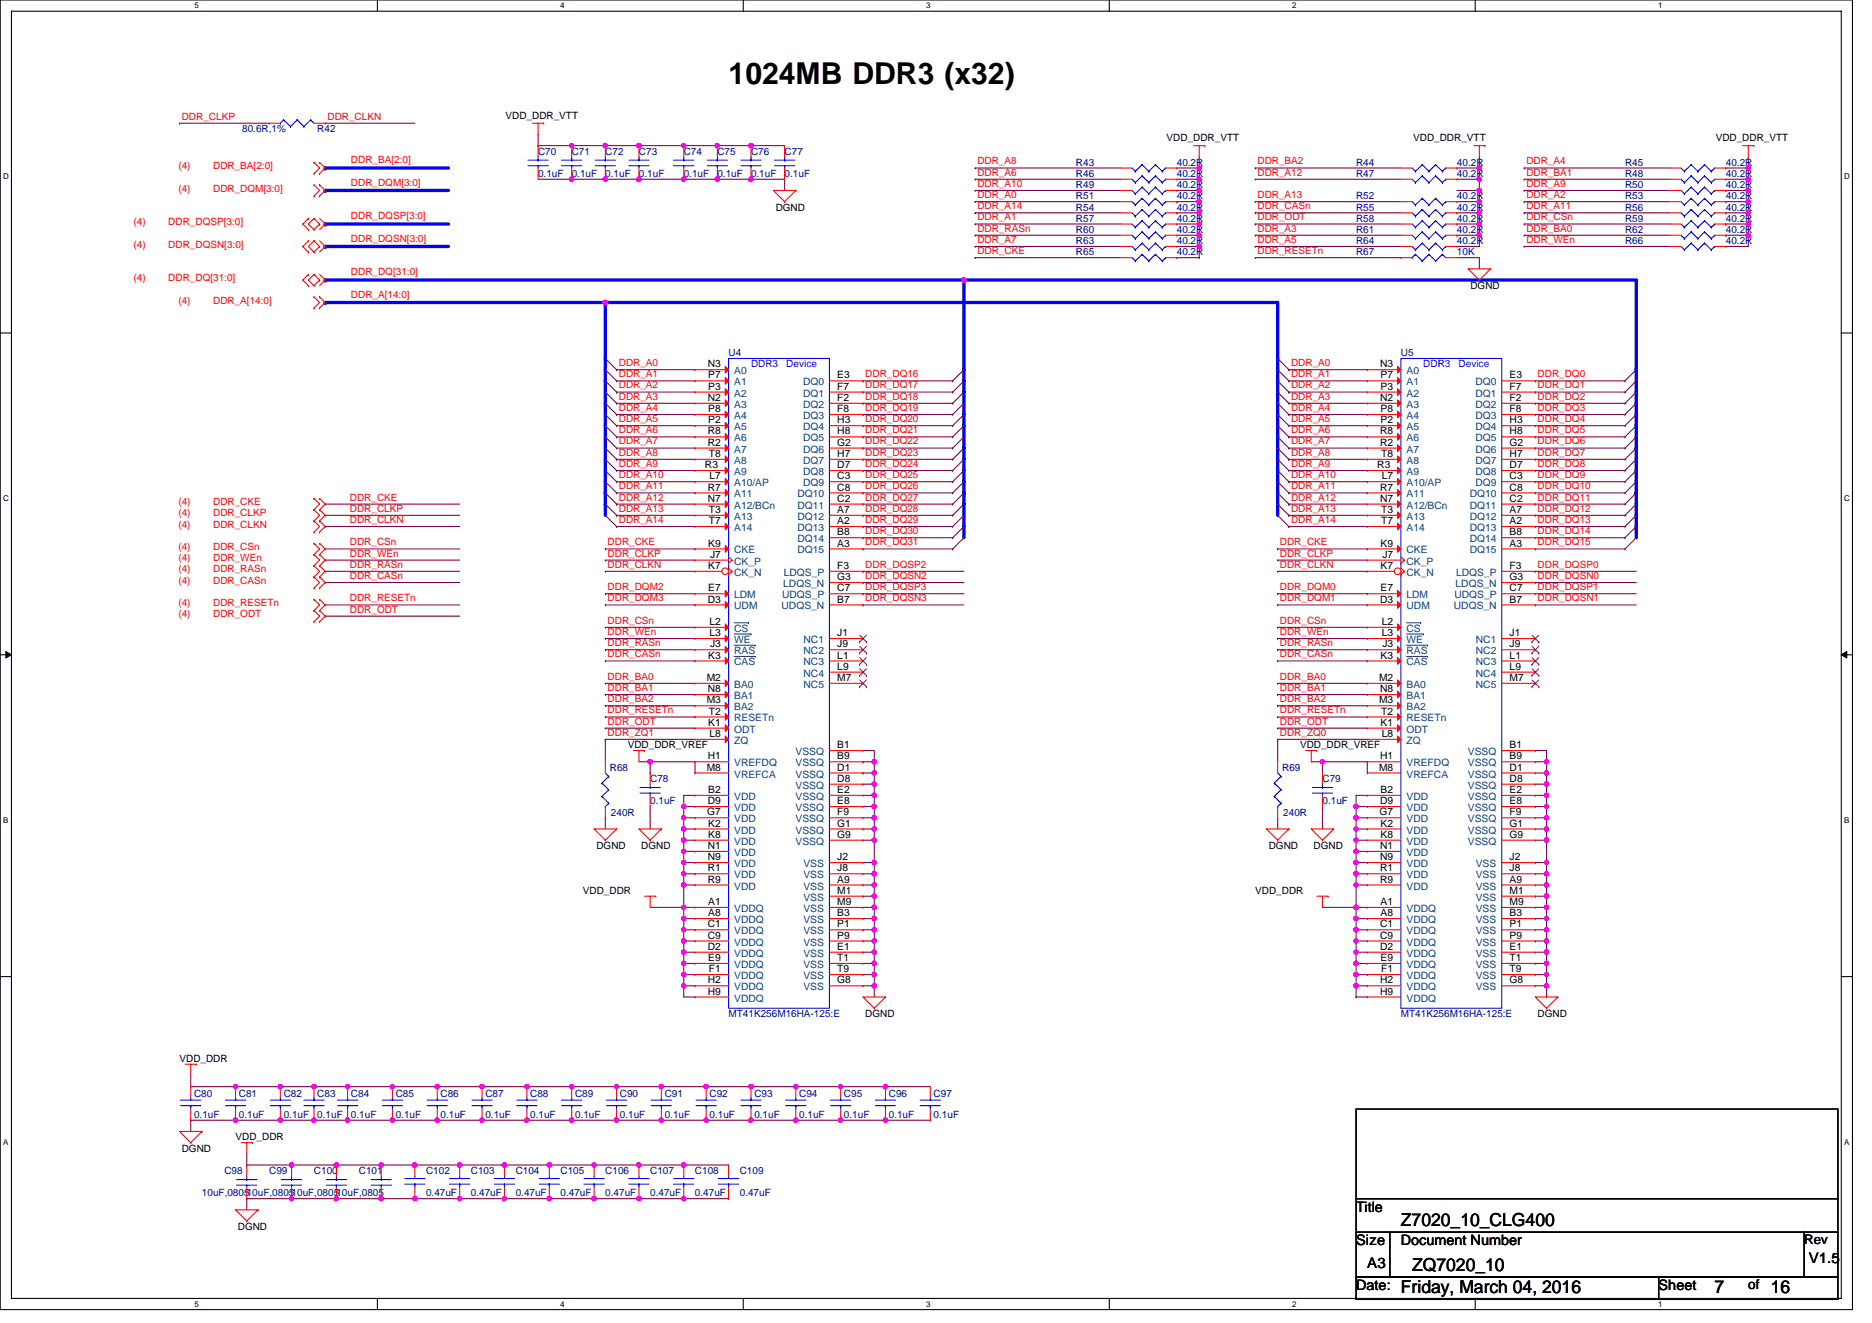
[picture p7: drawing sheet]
<svg xmlns="http://www.w3.org/2000/svg" width="297mm" height="210mm" viewBox="0 0 297 210" stroke-linecap="round" stroke-linejoin="round" font-family="sans-serif">
<defs><g id="words">
<text font-size="4.8" x="115.6" y="13.3">1024MB DDR3 (x32)</text>
<g font-size="2.8">
<text x="222.3" y="194.6">Z7020_10_CLG400</text>
<text x="224.1" y="201.7">ZQ7020_10</text>
<text x="222.3" y="205.2">Friday, March 04, 2016</text>
<text x="272.1" y="205.2">7</text>
<text x="281" y="205.2">16</text>
</g>
<g font-size="2.3">
<text x="215.2" y="192.3">Title</text>
<text x="215.2" y="197.7">Size</text>
<text x="222.3" y="197.6">Document Number</text>
<text x="217" y="201.2">A3</text>
<text x="287" y="200.5">V1.5</text>
<text x="215.2" y="204.7">Date:</text>
<text x="263.2" y="204.7">Sheet</text>
</g>
<g font-size="2.1">
<text x="286.3" y="197.5">Rev</text>
<text x="277.4" y="204.6">of</text>
</g>
<g font-size="1.6" fill="#f00">
<text x="28.8" y="19">DDR_CLKP</text>
<text x="52" y="19">DDR_CLKN</text>
<text x="28.3" y="26.8">(4)</text>
<text x="33.8" y="26.8">DDR_BA[2:0]</text>
<text x="55.7" y="25.9">DDR_BA[2:0]</text>
<text x="55.7" y="29.5">DDR_DQM[3:0]</text>
<text x="155.1" y="27.9">DDR_A6</text>
<text x="155.1" y="26.1">DDR_A8</text>
<text x="155.1" y="29.7">DDR_A10</text>
<text x="199.5" y="27.9">DDR_A12</text>
<text x="199.5" y="26.1">DDR_BA2</text>
<text x="242.2" y="27.9">DDR_BA1</text>
<text x="242.2" y="26.1">DDR_A4</text>
<text x="242.2" y="29.7">DDR_A9</text>
<text x="21.2" y="35.7">(4)</text>
<text x="26.7" y="35.7">DDR_DQSP[3:0]</text>
<text x="28.3" y="30.4">(4)</text>
<text x="33.8" y="30.4">DDR_DQM[3:0]</text>
<text x="55.7" y="34.8">DDR_DQSP[3:0]</text>
<text x="155.1" y="33.2">DDR_A14</text>
<text x="155.1" y="35">DDR_A1</text>
<text x="155.1" y="31.4">DDR_A0</text>
<text x="199.5" y="35">DDR_ODT</text>
<text x="199.5" y="31.4">DDR_A13</text>
<text x="199.5" y="33.2">DDR_CASn</text>
<text x="242.2" y="31.4">DDR_A2</text>
<text x="242.2" y="35">DDR_CSn</text>
<text x="242.2" y="33.2">DDR_A11</text>
<text x="21.2" y="39.3">(4)</text>
<text x="26.7" y="39.3">DDR_DQSN[3:0]</text>
<text x="55.7" y="38.4">DDR_DQSN[3:0]</text>
<text x="155.1" y="38.5">DDR_A7</text>
<text x="155.1" y="40.3">DDR_CKE</text>
<text x="155.1" y="36.8">DDR_RASn</text>
<text x="199.5" y="40.3">DDR_RESETn</text>
<text x="199.5" y="36.8">DDR_A3</text>
<text x="199.5" y="38.5">DDR_A5</text>
<text x="242.2" y="38.5">DDR_WEn</text>
<text x="242.2" y="36.8">DDR_BA0</text>
<text x="21.2" y="44.6">(4)</text>
<text x="26.7" y="44.6">DDR_DQ[31:0]</text>
<text x="55.7" y="47.3">DDR_A[14:0]</text>
<text x="55.7" y="43.7">DDR_DQ[31:0]</text>
<text x="28.3" y="48.2">(4)</text>
<text x="33.8" y="48.2">DDR_A[14:0]</text>
<text x="98.2" y="58.1">DDR_A0</text>
<text x="98.2" y="59.9">DDR_A1</text>
<text x="137.3" y="59.9">DDR_DQ16</text>
<text x="204.9" y="58.1">DDR_A0</text>
<text x="204.9" y="59.9">DDR_A1</text>
<text x="244" y="59.9">DDR_DQ0</text>
<text x="98.2" y="61.7">DDR_A2</text>
<text x="98.2" y="63.4">DDR_A3</text>
<text x="98.2" y="65.2">DDR_A4</text>
<text x="137.3" y="61.7">DDR_DQ17</text>
<text x="137.3" y="63.4">DDR_DQ18</text>
<text x="137.3" y="65.2">DDR_DQ19</text>
<text x="204.9" y="61.7">DDR_A2</text>
<text x="204.9" y="63.4">DDR_A3</text>
<text x="204.9" y="65.2">DDR_A4</text>
<text x="244" y="61.7">DDR_DQ1</text>
<text x="244" y="63.4">DDR_DQ2</text>
<text x="244" y="65.2">DDR_DQ3</text>
<text x="98.2" y="67">DDR_A5</text>
<text x="98.2" y="68.8">DDR_A6</text>
<text x="98.2" y="70.5">DDR_A7</text>
<text x="137.3" y="67">DDR_DQ20</text>
<text x="137.3" y="68.8">DDR_DQ21</text>
<text x="137.3" y="70.5">DDR_DQ22</text>
<text x="204.9" y="67">DDR_A5</text>
<text x="204.9" y="68.8">DDR_A6</text>
<text x="204.9" y="70.5">DDR_A7</text>
<text x="244" y="67">DDR_DQ4</text>
<text x="244" y="68.8">DDR_DQ5</text>
<text x="244" y="70.5">DDR_DQ6</text>
<text x="98.2" y="72.3">DDR_A8</text>
<text x="98.2" y="74.1">DDR_A9</text>
<text x="98.2" y="75.9">DDR_A10</text>
<text x="98.2" y="77.7">DDR_A11</text>
<text x="137.3" y="72.3">DDR_DQ23</text>
<text x="137.3" y="74.1">DDR_DQ24</text>
<text x="137.3" y="75.9">DDR_DQ25</text>
<text x="137.3" y="77.7">DDR_DQ26</text>
<text x="204.9" y="72.3">DDR_A8</text>
<text x="204.9" y="74.1">DDR_A9</text>
<text x="204.9" y="75.9">DDR_A10</text>
<text x="204.9" y="77.7">DDR_A11</text>
<text x="244" y="72.3">DDR_DQ7</text>
<text x="244" y="74.1">DDR_DQ8</text>
<text x="244" y="75.9">DDR_DQ9</text>
<text x="244" y="77.7">DDR_DQ10</text>
<text x="28.3" y="80.2">(4)</text>
<text x="28.3" y="83.7">(4)</text>
<text x="28.3" y="82">(4)</text>
<text x="33.8" y="80.2">DDR_CKE</text>
<text x="33.8" y="83.7">DDR_CLKN</text>
<text x="33.8" y="82">DDR_CLKP</text>
<text x="55.5" y="81.2">DDR_CLKP</text>
<text x="55.5" y="79.4">DDR_CKE</text>
<text x="55.5" y="83">DDR_CLKN</text>
<text x="98.2" y="79.4">DDR_A12</text>
<text x="98.2" y="81.2">DDR_A13</text>
<text x="98.2" y="83">DDR_A14</text>
<text x="137.3" y="79.4">DDR_DQ27</text>
<text x="137.3" y="81.2">DDR_DQ28</text>
<text x="137.3" y="83">DDR_DQ29</text>
<text x="204.9" y="79.4">DDR_A12</text>
<text x="204.9" y="81.2">DDR_A13</text>
<text x="204.9" y="83">DDR_A14</text>
<text x="244" y="79.4">DDR_DQ11</text>
<text x="244" y="81.2">DDR_DQ12</text>
<text x="244" y="83">DDR_DQ13</text>
<text x="28.3" y="89.1">(4)</text>
<text x="28.3" y="87.3">(4)</text>
<text x="33.8" y="89.1">DDR_WEn</text>
<text x="33.8" y="87.3">DDR_CSn</text>
<text x="55.5" y="86.6">DDR_CSn</text>
<text x="55.5" y="88.3">DDR_WEn</text>
<text x="96.4" y="88.3">DDR_CLKP</text>
<text x="96.4" y="86.6">DDR_CKE</text>
<text x="137.3" y="84.8">DDR_DQ30</text>
<text x="137.3" y="86.6">DDR_DQ31</text>
<text x="203.1" y="88.3">DDR_CLKP</text>
<text x="203.1" y="86.6">DDR_CKE</text>
<text x="244" y="84.8">DDR_DQ14</text>
<text x="244" y="86.6">DDR_DQ15</text>
<text x="28.3" y="90.8">(4)</text>
<text x="28.3" y="92.6">(4)</text>
<text x="33.8" y="90.8">DDR_RASn</text>
<text x="33.8" y="92.6">DDR_CASn</text>
<text x="55.5" y="90.1">DDR_RASn</text>
<text x="55.5" y="95.4">DDR_RESETn</text>
<text x="55.5" y="91.9">DDR_CASn</text>
<text x="96.4" y="90.1">DDR_CLKN</text>
<text x="96.4" y="93.7">DDR_DQM2</text>
<text x="96.4" y="95.4">DDR_DQM3</text>
<text x="137.3" y="90.1">DDR_DQSP2</text>
<text x="137.3" y="91.9">DDR_DQSN2</text>
<text x="137.3" y="95.4">DDR_DQSN3</text>
<text x="137.3" y="93.7">DDR_DQSP3</text>
<text x="203.1" y="93.7">DDR_DQM0</text>
<text x="203.1" y="95.4">DDR_DQM1</text>
<text x="203.1" y="90.1">DDR_CLKN</text>
<text x="244" y="90.1">DDR_DQSP0</text>
<text x="244" y="91.9">DDR_DQSN0</text>
<text x="244" y="93.7">DDR_DQSP1</text>
<text x="244" y="95.4">DDR_DQSN1</text>
<text x="28.3" y="96.2">(4)</text>
<text x="28.3" y="98">(4)</text>
<text x="33.8" y="96.2">DDR_RESETn</text>
<text x="33.8" y="98">DDR_ODT</text>
<text x="55.5" y="97.2">DDR_ODT</text>
<text x="96.4" y="99">DDR_CSn</text>
<text x="96.4" y="100.8">DDR_WEn</text>
<text x="203.1" y="100.8">DDR_WEn</text>
<text x="203.1" y="99">DDR_CSn</text>
<text x="96.4" y="102.6">DDR_RASn</text>
<text x="96.4" y="104.3">DDR_CASn</text>
<text x="96.4" y="107.9">DDR_BA0</text>
<text x="203.1" y="104.3">DDR_CASn</text>
<text x="203.1" y="102.6">DDR_RASn</text>
<text x="203.1" y="107.9">DDR_BA0</text>
<text x="96.4" y="109.7">DDR_BA1</text>
<text x="96.4" y="113.2">DDR_RESETn</text>
<text x="96.4" y="111.4">DDR_BA2</text>
<text x="203.1" y="109.7">DDR_BA1</text>
<text x="203.1" y="113.2">DDR_RESETn</text>
<text x="203.1" y="111.4">DDR_BA2</text>
<text x="96.4" y="116.8">DDR_ZQ1</text>
<text x="96.4" y="115">DDR_ODT</text>
<text x="203.1" y="116.8">DDR_ZQ0</text>
<text x="203.1" y="115">DDR_ODT</text>
</g>
<g font-size="1.6" fill="#000080">
<text x="38.4" y="21">80.6R,1%</text>
<text x="50.4" y="21">R42</text>
<text x="85.4" y="24.5">C70</text>
<text x="85.4" y="28.1">0.1uF</text>
<text x="90.7" y="24.5">C71</text>
<text x="90.7" y="28.1">0.1uF</text>
<text x="96.1" y="24.5">C72</text>
<text x="96.1" y="28.1">0.1uF</text>
<text x="101.4" y="24.5">C73</text>
<text x="101.4" y="28.1">0.1uF</text>
<text x="108.5" y="24.5">C74</text>
<text x="108.5" y="28.1">0.1uF</text>
<text x="113.8" y="24.5">C75</text>
<text x="113.8" y="28.1">0.1uF</text>
<text x="119.2" y="24.5">C76</text>
<text x="119.2" y="28.1">0.1uF</text>
<text x="124.5" y="24.5">C77</text>
<text x="124.5" y="28.1">0.1uF</text>
<text x="170.7" y="29.9">R49</text>
<text x="170.7" y="26.3">R43</text>
<text x="170.7" y="28.1">R46</text>
<text x="186.7" y="29.9">40.2R</text>
<text x="186.7" y="26.3">40.2R</text>
<text x="186.7" y="28.1">40.2R</text>
<text x="215.2" y="26.3">R44</text>
<text x="215.2" y="28.1">R47</text>
<text x="231.2" y="26.3">40.2R</text>
<text x="231.2" y="28.1">40.2R</text>
<text x="257.8" y="29.9">R50</text>
<text x="257.8" y="28.1">R48</text>
<text x="257.8" y="26.3">R45</text>
<text x="273.9" y="29.9">40.2R</text>
<text x="273.9" y="28.1">40.2R</text>
<text x="273.9" y="26.3">40.2R</text>
<text x="170.7" y="33.4">R54</text>
<text x="170.7" y="35.2">R57</text>
<text x="170.7" y="31.6">R51</text>
<text x="186.7" y="33.4">40.2R</text>
<text x="186.7" y="35.2">40.2R</text>
<text x="186.7" y="31.6">40.2R</text>
<text x="215.2" y="35.2">R58</text>
<text x="215.2" y="31.6">R52</text>
<text x="215.2" y="33.4">R55</text>
<text x="231.2" y="35.2">40.2R</text>
<text x="231.2" y="31.6">40.2R</text>
<text x="231.2" y="33.4">40.2R</text>
<text x="257.8" y="33.4">R56</text>
<text x="257.8" y="35.2">R59</text>
<text x="257.8" y="31.6">R53</text>
<text x="273.9" y="33.4">40.2R</text>
<text x="273.9" y="35.2">40.2R</text>
<text x="273.9" y="31.6">40.2R</text>
<text x="170.7" y="37">R60</text>
<text x="170.7" y="38.8">R63</text>
<text x="170.7" y="40.5">R65</text>
<text x="186.7" y="37">40.2R</text>
<text x="186.7" y="38.8">40.2R</text>
<text x="186.7" y="40.5">40.2R</text>
<text x="215.2" y="38.8">R64</text>
<text x="215.2" y="40.5">R67</text>
<text x="215.2" y="37">R61</text>
<text x="231.2" y="38.8">40.2R</text>
<text x="231.2" y="40.5">10K</text>
<text x="231.2" y="37">40.2R</text>
<text x="257.8" y="38.8">R66</text>
<text x="257.8" y="37">R62</text>
<text x="273.9" y="38.8">40.2R</text>
<text x="273.9" y="37">40.2R</text>
<text x="115.6" y="56.5">U4</text>
<text x="222.3" y="56.5">U5</text>
<text x="96.8" y="122.3">R68</text>
<text x="103.2" y="124.1">C78</text>
<text x="203.5" y="122.3">R69</text>
<text x="209.8" y="124.1">C79</text>
<text x="96.9" y="129.4">240R</text>
<text x="103.2" y="127.7">0.1uF</text>
<text x="203.6" y="129.4">240R</text>
<text x="209.8" y="127.7">0.1uF</text>
<text x="115.6" y="161.4">MT41K256M16HA-125:E</text>
<text x="222.3" y="161.4">MT41K256M16HA-125:E</text>
<text x="30.8" y="174.1">C80</text>
<text x="30.8" y="177.4">0.1uF</text>
<text x="37.9" y="174.1">C81</text>
<text x="37.9" y="177.4">0.1uF</text>
<text x="45" y="174.1">C82</text>
<text x="45" y="177.4">0.1uF</text>
<text x="50.4" y="174.1">C83</text>
<text x="50.4" y="177.4">0.1uF</text>
<text x="55.7" y="174.1">C84</text>
<text x="55.7" y="177.4">0.1uF</text>
<text x="62.8" y="174.1">C85</text>
<text x="62.8" y="177.4">0.1uF</text>
<text x="69.9" y="174.1">C86</text>
<text x="69.9" y="177.4">0.1uF</text>
<text x="77" y="174.1">C87</text>
<text x="77" y="177.4">0.1uF</text>
<text x="84.1" y="174.1">C88</text>
<text x="84.1" y="177.4">0.1uF</text>
<text x="91.2" y="174.1">C89</text>
<text x="91.2" y="177.4">0.1uF</text>
<text x="98.4" y="174.1">C90</text>
<text x="98.4" y="177.4">0.1uF</text>
<text x="105.5" y="174.1">C91</text>
<text x="105.5" y="177.4">0.1uF</text>
<text x="112.6" y="174.1">C92</text>
<text x="112.6" y="177.4">0.1uF</text>
<text x="119.7" y="174.1">C93</text>
<text x="119.7" y="177.4">0.1uF</text>
<text x="126.8" y="174.1">C94</text>
<text x="126.8" y="177.4">0.1uF</text>
<text x="133.9" y="174.1">C95</text>
<text x="133.9" y="177.4">0.1uF</text>
<text x="141" y="174.1">C96</text>
<text x="141" y="177.4">0.1uF</text>
<text x="148.1" y="174.1">C97</text>
<text x="148.1" y="177.4">0.1uF</text>
<text x="32" y="189.9">10uF,080510uF,080510uF,080510uF,0805</text>
<text x="35.6" y="186.3">C98</text>
<text x="42.7" y="186.3">C99</text>
<text x="49.8" y="186.3">C100</text>
<text x="56.9" y="186.3">C101</text>
<text x="67.6" y="186.3">C102</text>
<text x="67.6" y="189.9">0.47uF</text>
<text x="74.7" y="186.3">C103</text>
<text x="74.7" y="189.9">0.47uF</text>
<text x="81.8" y="186.3">C104</text>
<text x="81.8" y="189.9">0.47uF</text>
<text x="88.9" y="186.3">C105</text>
<text x="88.9" y="189.9">0.47uF</text>
<text x="96.1" y="186.3">C106</text>
<text x="96.1" y="189.9">0.47uF</text>
<text x="103.2" y="186.3">C107</text>
<text x="103.2" y="189.9">0.47uF</text>
<text x="110.3" y="186.3">C108</text>
<text x="110.3" y="189.9">0.47uF</text>
<text x="117.4" y="186.3">C109</text>
<text x="117.4" y="189.9">0.47uF</text>
</g>
<g font-size="1.6">
<text x="80.2" y="18.8">VDD_DDR_VTT</text>
<text x="185.1" y="22.4">VDD_DDR_VTT</text>
<text x="224.2" y="22.4">VDD_DDR_VTT</text>
<text x="272.2" y="22.4">VDD_DDR_VTT</text>
<text x="123.1" y="33.4">DGND</text>
<text x="233.3" y="45.9">DGND</text>
<text x="112.3" y="58.3">N3</text>
<text x="219" y="58.3">N3</text>
<text x="112.3" y="63.6">N2</text>
<text x="112.4" y="65.4">P8</text>
<text x="112.4" y="61.8">P3</text>
<text x="112.4" y="60.1">P7</text>
<text x="132.9" y="60.1">E3</text>
<text x="132.9" y="61.8">F7</text>
<text x="132.9" y="63.6">F2</text>
<text x="132.9" y="65.4">F8</text>
<text x="219" y="63.6">N2</text>
<text x="219.1" y="65.4">P8</text>
<text x="219.1" y="61.8">P3</text>
<text x="219.1" y="60.1">P7</text>
<text x="239.5" y="60.1">E3</text>
<text x="239.5" y="61.8">F7</text>
<text x="239.5" y="63.6">F2</text>
<text x="239.5" y="65.4">F8</text>
<text x="112.3" y="70.7">R2</text>
<text x="112.3" y="69">R8</text>
<text x="112.4" y="67.2">P2</text>
<text x="132.9" y="67.2">H3</text>
<text x="132.9" y="69">H8</text>
<text x="132.9" y="70.7">G2</text>
<text x="219" y="70.7">R2</text>
<text x="219" y="69">R8</text>
<text x="219.1" y="67.2">P2</text>
<text x="239.5" y="67.2">H3</text>
<text x="239.5" y="69">H8</text>
<text x="239.5" y="70.7">G2</text>
<text x="111.9" y="74.3">R3</text>
<text x="112.3" y="77.9">R7</text>
<text x="112.5" y="72.5">T8</text>
<text x="112.6" y="76.1">L7</text>
<text x="132.9" y="72.5">H7</text>
<text x="132.9" y="74.3">D7</text>
<text x="132.9" y="76.1">C3</text>
<text x="132.9" y="77.9">C8</text>
<text x="218.5" y="74.3">R3</text>
<text x="219" y="77.9">R7</text>
<text x="219.2" y="72.5">T8</text>
<text x="219.3" y="76.1">L7</text>
<text x="239.5" y="72.5">H7</text>
<text x="239.5" y="74.3">D7</text>
<text x="239.5" y="76.1">C3</text>
<text x="239.5" y="77.9">C8</text>
<text x="112.3" y="79.6">N7</text>
<text x="112.5" y="81.4">T3</text>
<text x="112.5" y="83.2">T7</text>
<text x="132.9" y="79.6">C2</text>
<text x="132.9" y="81.4">A7</text>
<text x="132.9" y="83.2">A2</text>
<text x="219" y="79.6">N7</text>
<text x="219.2" y="81.4">T3</text>
<text x="219.2" y="83.2">T7</text>
<text x="239.5" y="79.6">C2</text>
<text x="239.5" y="81.4">A7</text>
<text x="239.5" y="83.2">A2</text>
<text x="112.4" y="86.7">K9</text>
<text x="112.7" y="88.5">J7</text>
<text x="132.9" y="85">B8</text>
<text x="132.9" y="86.7">A3</text>
<text x="219.1" y="86.7">K9</text>
<text x="219.3" y="88.5">J7</text>
<text x="239.5" y="85">B8</text>
<text x="239.5" y="86.7">A3</text>
<text x="112.3" y="95.6">D3</text>
<text x="112.4" y="90.3">K7</text>
<text x="112.4" y="93.9">E7</text>
<text x="132.9" y="90.3">F3</text>
<text x="132.9" y="93.9">C7</text>
<text x="132.9" y="92.1">G3</text>
<text x="132.9" y="95.6">B7</text>
<text x="219" y="95.6">D3</text>
<text x="219.1" y="90.3">K7</text>
<text x="219.1" y="93.9">E7</text>
<text x="239.5" y="95.6">B7</text>
<text x="239.5" y="90.3">F3</text>
<text x="239.5" y="93.9">C7</text>
<text x="239.5" y="92.1">G3</text>
<text x="112.6" y="101">L3</text>
<text x="112.6" y="99.2">L2</text>
<text x="132.9" y="101">J1</text>
<text x="219.3" y="101">L3</text>
<text x="219.3" y="99.2">L2</text>
<text x="239.5" y="101">J1</text>
<text x="112.4" y="104.5">K3</text>
<text x="112.7" y="102.7">J3</text>
<text x="132.9" y="106.3">L9</text>
<text x="132.9" y="104.5">L1</text>
<text x="132.9" y="102.7">J9</text>
<text x="219.1" y="104.5">K3</text>
<text x="219.3" y="102.7">J3</text>
<text x="239.5" y="106.3">L9</text>
<text x="239.5" y="104.5">L1</text>
<text x="239.5" y="102.7">J9</text>
<text x="112.1" y="108.1">M2</text>
<text x="112.1" y="111.6">M3</text>
<text x="112.3" y="109.9">N8</text>
<text x="112.5" y="113.4">T2</text>
<text x="132.9" y="108.1">M7</text>
<text x="218.8" y="108.1">M2</text>
<text x="218.8" y="111.6">M3</text>
<text x="219" y="109.9">N8</text>
<text x="219.2" y="113.4">T2</text>
<text x="239.5" y="108.1">M7</text>
<text x="99.6" y="118.8">VDD_DDR_VREF</text>
<text x="112.4" y="115.2">K1</text>
<text x="112.6" y="117">L8</text>
<text x="132.9" y="118.7">B1</text>
<text x="206.3" y="118.8">VDD_DDR_VREF</text>
<text x="219.1" y="115.2">K1</text>
<text x="219.3" y="117">L8</text>
<text x="239.5" y="118.7">B1</text>
<text x="112.1" y="122.3">M8</text>
<text x="112.3" y="120.5">H1</text>
<text x="112.4" y="125.9">B2</text>
<text x="132.9" y="120.5">B9</text>
<text x="132.9" y="122.3">D1</text>
<text x="132.9" y="124.1">D8</text>
<text x="132.9" y="125.9">E2</text>
<text x="218.8" y="122.3">M8</text>
<text x="219" y="120.5">H1</text>
<text x="219.1" y="125.9">B2</text>
<text x="239.5" y="120.5">B9</text>
<text x="239.5" y="122.3">D1</text>
<text x="239.5" y="124.1">D8</text>
<text x="239.5" y="125.9">E2</text>
<text x="112.2" y="129.4">G7</text>
<text x="112.3" y="127.6">D9</text>
<text x="112.4" y="131.2">K2</text>
<text x="132.9" y="127.6">E8</text>
<text x="132.9" y="129.4">F9</text>
<text x="132.9" y="131.2">G1</text>
<text x="218.9" y="129.4">G7</text>
<text x="219" y="127.6">D9</text>
<text x="219.1" y="131.2">K2</text>
<text x="239.5" y="127.6">E8</text>
<text x="239.5" y="129.4">F9</text>
<text x="239.5" y="131.2">G1</text>
<text x="94.6" y="134.8">DGND</text>
<text x="101.7" y="134.8">DGND</text>
<text x="112.3" y="134.7">N1</text>
<text x="112.3" y="136.5">N9</text>
<text x="112.4" y="133">K8</text>
<text x="132.9" y="133">G9</text>
<text x="132.9" y="136.5">J2</text>
<text x="201.3" y="134.8">DGND</text>
<text x="208.4" y="134.8">DGND</text>
<text x="219" y="134.7">N1</text>
<text x="219" y="136.5">N9</text>
<text x="219.1" y="133">K8</text>
<text x="239.5" y="133">G9</text>
<text x="239.5" y="136.5">J2</text>
<text x="92.5" y="141.9">VDD_DDR</text>
<text x="112.3" y="138.3">R1</text>
<text x="112.3" y="140.1">R9</text>
<text x="112.4" y="143.6">A1</text>
<text x="132.9" y="140.1">A9</text>
<text x="132.9" y="138.3">J8</text>
<text x="132.9" y="141.9">M1</text>
<text x="132.9" y="143.6">M9</text>
<text x="199.2" y="141.9">VDD_DDR</text>
<text x="219" y="138.3">R1</text>
<text x="219" y="140.1">R9</text>
<text x="219.1" y="143.6">A1</text>
<text x="239.5" y="140.1">A9</text>
<text x="239.5" y="138.3">J8</text>
<text x="239.5" y="141.9">M1</text>
<text x="239.5" y="143.6">M9</text>
<text x="112.3" y="147.2">C1</text>
<text x="112.3" y="149">C9</text>
<text x="112.4" y="145.4">A8</text>
<text x="132.9" y="145.4">B3</text>
<text x="132.9" y="147.2">P1</text>
<text x="132.9" y="149">P9</text>
<text x="219" y="147.2">C1</text>
<text x="219" y="149">C9</text>
<text x="219.1" y="145.4">A8</text>
<text x="239.5" y="145.4">B3</text>
<text x="239.5" y="147.2">P1</text>
<text x="239.5" y="149">P9</text>
<text x="112.3" y="150.7">D2</text>
<text x="112.4" y="152.5">E9</text>
<text x="112.5" y="154.3">F1</text>
<text x="132.9" y="150.7">E1</text>
<text x="132.9" y="152.5">T1</text>
<text x="132.9" y="154.3">T9</text>
<text x="219" y="150.7">D2</text>
<text x="219.1" y="152.5">E9</text>
<text x="219.2" y="154.3">F1</text>
<text x="239.5" y="150.7">E1</text>
<text x="239.5" y="152.5">T1</text>
<text x="239.5" y="154.3">T9</text>
<text x="112.3" y="157.9">H9</text>
<text x="112.3" y="156.1">H2</text>
<text x="132.9" y="156.1">G8</text>
<text x="137.3" y="161.4">DGND</text>
<text x="219" y="157.9">H9</text>
<text x="219" y="156.1">H2</text>
<text x="239.5" y="156.1">G8</text>
<text x="244" y="161.4">DGND</text>
<text x="28.5" y="168.6">VDD_DDR</text>
<text x="28.8" y="182.8">DGND</text>
<text x="37.4" y="181">VDD_DDR</text>
<text x="37.7" y="195.2">DGND</text>
</g>
<g font-size="1.6" fill="#004080">
<text x="116.5" y="59.4">A0</text>
<text x="223.2" y="59.4">A0</text>
<text x="116.5" y="64.7">A3</text>
<text x="116.5" y="62.9">A2</text>
<text x="116.5" y="61.2">A1</text>
<text x="127.4" y="61.2">DQ0</text>
<text x="127.4" y="62.9">DQ1</text>
<text x="127.4" y="64.7">DQ2</text>
<text x="223.2" y="64.7">A3</text>
<text x="223.2" y="62.9">A2</text>
<text x="223.2" y="61.2">A1</text>
<text x="234.1" y="61.2">DQ0</text>
<text x="234.1" y="62.9">DQ1</text>
<text x="234.1" y="64.7">DQ2</text>
<text x="116.5" y="68.3">A5</text>
<text x="116.5" y="66.5">A4</text>
<text x="116.5" y="71.8">A7</text>
<text x="116.5" y="70.1">A6</text>
<text x="127.4" y="66.5">DQ3</text>
<text x="127.4" y="68.3">DQ4</text>
<text x="127.4" y="70.1">DQ5</text>
<text x="127.4" y="71.8">DQ6</text>
<text x="223.2" y="68.3">A5</text>
<text x="223.2" y="66.5">A4</text>
<text x="223.2" y="71.8">A7</text>
<text x="223.2" y="70.1">A6</text>
<text x="234.1" y="66.5">DQ3</text>
<text x="234.1" y="68.3">DQ4</text>
<text x="234.1" y="70.1">DQ5</text>
<text x="234.1" y="71.8">DQ6</text>
<text x="116.5" y="77.2">A10/AP</text>
<text x="116.5" y="75.4">A9</text>
<text x="116.5" y="73.6">A8</text>
<text x="127.4" y="73.6">DQ7</text>
<text x="127.4" y="75.4">DQ8</text>
<text x="127.4" y="77.2">DQ9</text>
<text x="223.2" y="77.2">A10/AP</text>
<text x="223.2" y="75.4">A9</text>
<text x="223.2" y="73.6">A8</text>
<text x="234.1" y="73.6">DQ7</text>
<text x="234.1" y="75.4">DQ8</text>
<text x="234.1" y="77.2">DQ9</text>
<text x="116.5" y="79">A11</text>
<text x="116.5" y="80.7">A12/BCn</text>
<text x="116.5" y="82.5">A13</text>
<text x="126.5" y="79">DQ10</text>
<text x="126.5" y="80.7">DQ11</text>
<text x="126.5" y="82.5">DQ12</text>
<text x="223.2" y="79">A11</text>
<text x="223.2" y="80.7">A12/BCn</text>
<text x="223.2" y="82.5">A13</text>
<text x="233.2" y="79">DQ10</text>
<text x="233.2" y="80.7">DQ11</text>
<text x="233.2" y="82.5">DQ12</text>
<text x="116.5" y="87.8">CKE</text>
<text x="116.5" y="89.6">CK_P</text>
<text x="116.5" y="84.3">A14</text>
<text x="126.5" y="84.3">DQ13</text>
<text x="126.5" y="86.1">DQ14</text>
<text x="126.5" y="87.8">DQ15</text>
<text x="223.2" y="87.8">CKE</text>
<text x="223.2" y="89.6">CK_P</text>
<text x="223.2" y="84.3">A14</text>
<text x="233.2" y="84.3">DQ13</text>
<text x="233.2" y="86.1">DQ14</text>
<text x="233.2" y="87.8">DQ15</text>
<text x="116.5" y="91.4">CK_N</text>
<text x="116.5" y="95">LDM</text>
<text x="124.1" y="95">UDQS_P</text>
<text x="124.3" y="93.2">LDQS_N</text>
<text x="124.4" y="91.4">LDQS_P</text>
<text x="223.2" y="91.4">CK_N</text>
<text x="223.2" y="95">LDM</text>
<text x="230.8" y="95">UDQS_P</text>
<text x="231" y="93.2">LDQS_N</text>
<text x="231.1" y="91.4">LDQS_P</text>
<text x="116.5" y="100.3">CS</text>
<text x="116.5" y="96.7">UDM</text>
<text x="124" y="96.7">UDQS_N</text>
<text x="223.2" y="100.3">CS</text>
<text x="223.2" y="96.7">UDM</text>
<text x="230.7" y="96.7">UDQS_N</text>
<text x="116.5" y="102.1">WE</text>
<text x="116.5" y="103.8">RAS</text>
<text x="116.5" y="105.6">CAS</text>
<text x="127.5" y="107.4">NC4</text>
<text x="127.5" y="102.1">NC1</text>
<text x="127.5" y="105.6">NC3</text>
<text x="127.5" y="103.8">NC2</text>
<text x="223.2" y="102.1">WE</text>
<text x="223.2" y="103.8">RAS</text>
<text x="223.2" y="105.6">CAS</text>
<text x="234.2" y="107.4">NC4</text>
<text x="234.2" y="102.1">NC1</text>
<text x="234.2" y="105.6">NC3</text>
<text x="234.2" y="103.8">NC2</text>
<text x="116.5" y="109.2">BA0</text>
<text x="116.5" y="111">BA1</text>
<text x="116.5" y="112.7">BA2</text>
<text x="127.5" y="109.2">NC5</text>
<text x="223.2" y="109.2">BA0</text>
<text x="223.2" y="111">BA1</text>
<text x="223.2" y="112.7">BA2</text>
<text x="234.2" y="109.2">NC5</text>
<text x="116.5" y="114.5">RESETn</text>
<text x="116.5" y="118.1">ZQ</text>
<text x="116.5" y="116.3">ODT</text>
<text x="126.2" y="119.8">VSSQ</text>
<text x="223.2" y="114.5">RESETn</text>
<text x="223.2" y="118.1">ZQ</text>
<text x="223.2" y="116.3">ODT</text>
<text x="232.9" y="119.8">VSSQ</text>
<text x="116.5" y="121.6">VREFDQ</text>
<text x="116.5" y="123.4">VREFCA</text>
<text x="126.2" y="121.6">VSSQ</text>
<text x="126.2" y="123.4">VSSQ</text>
<text x="126.2" y="125.2">VSSQ</text>
<text x="223.2" y="121.6">VREFDQ</text>
<text x="223.2" y="123.4">VREFCA</text>
<text x="232.9" y="121.6">VSSQ</text>
<text x="232.9" y="123.4">VSSQ</text>
<text x="232.9" y="125.2">VSSQ</text>
<text x="116.5" y="127">VDD</text>
<text x="116.5" y="128.7">VDD</text>
<text x="116.5" y="130.5">VDD</text>
<text x="126.2" y="127">VSSQ</text>
<text x="126.2" y="128.7">VSSQ</text>
<text x="126.2" y="130.5">VSSQ</text>
<text x="223.2" y="127">VDD</text>
<text x="223.2" y="128.7">VDD</text>
<text x="223.2" y="130.5">VDD</text>
<text x="232.9" y="127">VSSQ</text>
<text x="232.9" y="128.7">VSSQ</text>
<text x="232.9" y="130.5">VSSQ</text>
<text x="116.5" y="132.3">VDD</text>
<text x="116.5" y="134.1">VDD</text>
<text x="116.5" y="135.8">VDD</text>
<text x="116.5" y="137.6">VDD</text>
<text x="126.2" y="132.3">VSSQ</text>
<text x="126.2" y="134.1">VSSQ</text>
<text x="127.5" y="137.6">VSS</text>
<text x="223.2" y="132.3">VDD</text>
<text x="223.2" y="134.1">VDD</text>
<text x="223.2" y="135.8">VDD</text>
<text x="223.2" y="137.6">VDD</text>
<text x="232.9" y="132.3">VSSQ</text>
<text x="232.9" y="134.1">VSSQ</text>
<text x="234.2" y="137.6">VSS</text>
<text x="116.5" y="139.4">VDD</text>
<text x="116.5" y="141.2">VDD</text>
<text x="127.5" y="141.2">VSS</text>
<text x="127.5" y="139.4">VSS</text>
<text x="127.5" y="143">VSS</text>
<text x="223.2" y="139.4">VDD</text>
<text x="223.2" y="141.2">VDD</text>
<text x="234.2" y="141.2">VSS</text>
<text x="234.2" y="139.4">VSS</text>
<text x="234.2" y="143">VSS</text>
<text x="116.5" y="144.7">VDDQ</text>
<text x="116.5" y="146.5">VDDQ</text>
<text x="116.5" y="148.3">VDDQ</text>
<text x="127.5" y="146.5">VSS</text>
<text x="127.5" y="144.7">VSS</text>
<text x="127.5" y="148.3">VSS</text>
<text x="223.2" y="144.7">VDDQ</text>
<text x="223.2" y="146.5">VDDQ</text>
<text x="223.2" y="148.3">VDDQ</text>
<text x="234.2" y="146.5">VSS</text>
<text x="234.2" y="144.7">VSS</text>
<text x="234.2" y="148.3">VSS</text>
<text x="116.5" y="150.1">VDDQ</text>
<text x="116.5" y="151.8">VDDQ</text>
<text x="116.5" y="153.6">VDDQ</text>
<text x="116.5" y="155.4">VDDQ</text>
<text x="127.5" y="151.8">VSS</text>
<text x="127.5" y="150.1">VSS</text>
<text x="127.5" y="153.6">VSS</text>
<text x="127.5" y="155.4">VSS</text>
<text x="223.2" y="150.1">VDDQ</text>
<text x="223.2" y="151.8">VDDQ</text>
<text x="223.2" y="153.6">VDDQ</text>
<text x="223.2" y="155.4">VDDQ</text>
<text x="234.2" y="151.8">VSS</text>
<text x="234.2" y="150.1">VSS</text>
<text x="234.2" y="153.6">VSS</text>
<text x="234.2" y="155.4">VSS</text>
<text x="116.5" y="159">VDDQ</text>
<text x="116.5" y="157.2">VDDQ</text>
<text x="127.5" y="157.2">VSS</text>
<text x="223.2" y="159">VDDQ</text>
<text x="223.2" y="157.2">VDDQ</text>
<text x="234.2" y="157.2">VSS</text>
</g>
<g font-size="1.6" fill="#00f">
<text x="119.2" y="58.3">DDR3</text>
<text x="124.8" y="58.3">Device</text>
<text x="225.8" y="58.3">DDR3</text>
<text x="231.4" y="58.3">Device</text>
</g>
<g font-size="1.3">
<text x="30.8" y="1.3">5</text>
<text x="88.9" y="1.3">4</text>
<text x="147" y="1.3">3</text>
<text x="205" y="1.3">2</text>
<text x="263.1" y="1.3">1</text>
<text x=".5" y="28.4">D</text>
<text x="292.6" y="28.4">D</text>
<text x=".5" y="79.5">C</text>
<text x="292.6" y="79.5">C</text>
<text x=".5" y="130.6">B</text>
<text x="292.6" y="130.6">B</text>
<text x=".5" y="181.7">A</text>
<text x="292.6" y="181.7">A</text>
<text x="30.8" y="207.4">5</text>
<text x="88.9" y="207.4">4</text>
<text x="147" y="207.4">3</text>
<text x="205" y="207.4">2</text>
<text x="263.1" y="207.4">1</text>
</g>
</g></defs>
<path d="M0 0h293.9v207.9h-293.9zM1.8 1.8h290.4v204.3h-290.4z" fill="none" stroke="#000" stroke-width=".17"/>
<g fill="#fff">
<path d="M30.8 .2h.7v1.4h-.7z"/>
<path d="M30.8 206.3h.7v1.4h-.7z"/>
</g>
<path d="M59.9 0v1.8M59.9 206.1v1.8" fill="none" stroke="#000" stroke-width=".17"/>
<g fill="#fff">
<path d="M88.9 .2h.7v1.4h-.7z"/>
<path d="M88.9 206.3h.7v1.4h-.7z"/>
</g>
<path d="M117.9 0v1.8M117.9 206.1v1.8" fill="none" stroke="#000" stroke-width=".17"/>
<g fill="#fff">
<path d="M147 .2h.7v1.4h-.7z"/>
<path d="M147 206.3h.7v1.4h-.7z"/>
</g>
<path d="M176 0v1.8M176 206.1v1.8" fill="none" stroke="#000" stroke-width=".17"/>
<g fill="#fff">
<path d="M205 .2h.7v1.4h-.7z"/>
<path d="M205 206.3h.7v1.4h-.7z"/>
</g>
<path d="M234.1 0v1.8M234.1 206.1v1.8" fill="none" stroke="#000" stroke-width=".17"/>
<g fill="#fff">
<path d="M263.1 .2h.7v1.4h-.7z"/>
<path d="M263.1 206.3h.7v1.4h-.7z"/>
<path d="M.5 27.3h.9v1.4h-.9z"/>
<path d="M292.6 27.3h.9v1.4h-.9z"/>
<path d="M.5 78.4h.9v1.4h-.9z"/>
<path d="M292.6 78.4h.9v1.4h-.9z"/>
</g>
<path d="M0 52.9h1.8M292.2 52.9h1.7" fill="none" stroke="#000" stroke-width=".17"/>
<g fill="#fff">
<path d="M.5 129.5h.8v1.4h-.8z"/>
<path d="M292.6 129.5h.9v1.4h-.9z"/>
</g>
<path d="M0 103.9h1.8M292.2 103.9h1.7" fill="none" stroke="#000" stroke-width=".17"/>
<path d="M.9 103.4l.9 .5-.9 .5zM292.2 103.9l.8-.5v1z" fill="#000" stroke="#000" stroke-width=".16"/>
<g fill="#fff">
<path d="M.5 180.5h.8v1.4h-.8z"/>
<path d="M292.6 180.5h.9v1.4h-.9z"/>
</g>
<path d="M0 155h1.8M292.2 155h1.7M215.2 176h76.4v14.2h-76.4zM215.2 195.6h5.3v7.1h-5.3zM215.2 190.2h76.4v5.4h-76.4zM220.5 195.6h65.8v7.1h-65.8zM286.3 195.6h5.3v7.1h-5.3zM215.2 202.7h48v3.5h-48zM263.2 202.7h28.4v3.5h-28.4z" fill="none" stroke="#000" stroke-width=".17"/>
<g fill="none" stroke="#800040" stroke-width=".17">
<path d="M28.5 19.6h.1M28.5 19.6h14.2M51.6 19.6h.1M51.6 19.6h14.2M85.4 28.4h10.7M85.4 21.3v1.8h16M96.1 28.4h.1M96.1 28.4h12.4M96.1 23.1h.1M101.4 23.1h.1M101.4 23.1h12.4M108.5 28.4h.1"/>
<path d="M108.5 28.4h10.7M113.8 28.4h.1M113.8 23.1h.1M113.8 23.1h5.4M119.2 28.4h5.3v1.8M119.2 28.4h.1M119.2 23.1h.1M119.2 23.1h5.3M154.7 33.8h.1M154.7 39.1h.1M154.7 35.6h.1M154.7 32h.1"/>
<path d="M154.7 28.4h.1M154.7 26.7h.1M154.7 37.3h.1M154.7 30.2h.1M154.7 33.8h23.1M154.7 32h23.1M154.7 28.4h23.1M154.7 37.3h23.1M154.7 39.1h23.1M154.7 35.6h23.1M154.7 26.7h23.1M154.7 30.2h23.1"/>
<path d="M186.7 33.8h.1M186.7 35.6h3.6M186.7 37.3h3.6M186.7 26.7h3.6M186.7 28.4h3.6M186.7 30.2h3.6M186.7 32h.1M186.7 39.1h3.6M186.7 33.8h3.6M186.7 32h3.6M190.3 30.2h.1M190.3 33.8v1.8"/>
<path d="M190.3 24.9v1.8M190.3 32v1.8M190.3 26.7h.1M190.3 35.6h.1M190.3 37.3h.1M190.3 28.4v1.8M190.3 26.7v1.7M190.3 30.2v1.8M190.3 35.6v5.3M199.2 28.4h.1M199.2 37.3h.1M199.2 39.1h.1"/>
<path d="M199.2 35.6h.1M199.2 32h.1M199.2 26.7h.1M199.2 33.8h.1M199.2 33.8h23.1M199.2 32h23.1M199.2 28.4h23.1M199.2 37.3h23.1M199.2 39.1h23.1M199.2 35.6h23.1M199.2 26.7h23.1M231.2 37.3h.1"/>
<path d="M231.2 30.2h3.5M231.2 32h3.5M231.2 33.8h3.5M231.2 35.6h3.5M231.2 26.7h3.5M231.2 28.4h3.5M231.2 37.3h3.5M234.7 35.6v1.7M234.7 37.3v1.8h-3.5M234.7 28.4h.1M234.7 26.7h.1M234.7 30.2v1.8"/>
<path d="M234.7 33.8h.1M234.7 24.9v1.8M234.7 32h.1M234.7 26.7v3.5M234.7 32v3.6M241.8 28.4h.1M241.8 32h.1M241.8 26.7h.1M241.8 30.2h.1M241.8 39.1h.1M241.8 35.6h.1M241.8 37.3h.1"/>
<path d="M241.8 33.8h.1M241.8 33.8h23.2M241.8 32h23.2M241.8 28.4h23.2M241.8 37.3h23.2M241.8 39.1h23.2M241.8 35.6h23.2M241.8 26.7h23.2M241.8 30.2h23.2M273.9 37.3h.1M273.9 30.2h.1M273.9 32h.1"/>
<path d="M273.9 33.8h.1M273.9 35.6h.1M273.9 26.7h3.5M273.9 28.4h3.5M273.9 33.8h3.5M273.9 32h3.5M273.9 37.3h3.5M273.9 35.6h3.5M273.9 30.2h3.5M277.4 37.3v1.8h-3.5M277.4 35.6v1.7M277.4 26.7v3.5"/>
<path d="M277.4 26.7h.1M277.4 30.2v1.8M277.4 33.8v1.8M277.4 24.9v1.8M277.4 32v1.8M96.1 58.7h.1M96.1 56.9l1.7 1.8M96.1 58.7l1.7 1.8M97.8 58.7h.1M97.8 58.7h12.5M152.9 58.7l-1.7 1.8M154.7 40.9h.1"/>
<path d="M154.7 40.9h23.1M186.7 40.9h3.6M190.3 40.9h.1M199.2 40.9h.1M199.2 40.9h23.1M202.7 58.7h.1M202.7 58.7l1.8 1.8M202.7 56.9l1.8 1.8M204.5 58.7h.1M204.5 58.7h12.5M231.2 40.9h3.5v1.8M259.6 58.7l-1.8 1.8"/>
<path d="M96.1 76.5h.1M96.1 62.2h.1M96.1 65.8h.1M96.1 69.3h.1M96.1 72.9h.1M96.1 76.5l1.7 1.7M96.1 78.2l1.7 1.8M96.1 60.5l1.7 1.7M96.1 62.2l1.7 1.8M96.1 64l1.7 1.8M96.1 65.8l1.7 1.8M96.1 67.6l1.7 1.7"/>
<path d="M96.1 69.3l1.7 1.8M96.1 71.1l1.7 1.8M96.1 72.9l1.7 1.8M96.1 74.7l1.7 1.8M97.8 60.5h.1M97.8 62.2h.1M97.8 64h.1M97.8 65.8h.1M97.8 67.6h.1M97.8 69.3h.1M97.8 71.1h.1M97.8 72.9h.1"/>
<path d="M97.8 74.7h.1M97.8 76.5h.1M97.8 78.2h.1M97.8 60.5h12.5M97.8 62.2h12.5M97.8 64h12.5M97.8 65.8h12.5M97.8 67.6h12.5M97.8 69.3h12.5M97.8 71.1h12.5M97.8 72.9h12.5M97.8 74.7h12.5"/>
<path d="M97.8 76.5h12.5M97.8 78.2h12.5M136.9 60.5h.1M136.9 62.2h.1M136.9 64h.1M136.9 65.8h.1M136.9 67.6h.1M136.9 69.3h.1M136.9 71.1h.1M136.9 72.9h.1M136.9 74.7h.1M136.9 76.5h.1"/>
<path d="M136.9 78.2h.1M136.9 60.5h14.3M136.9 62.2h14.3M136.9 64h14.3M136.9 65.8h14.3M136.9 67.6h14.3M136.9 69.3h14.3M136.9 71.1h14.3M136.9 72.9h14.3M136.9 74.7h14.3M136.9 76.5h14.3M136.9 78.2h14.3"/>
<path d="M151.2 74.7h.1M151.2 76.5h.1M151.2 78.2h.1M151.2 60.5h.1M151.2 62.2h.1M151.2 64h.1M151.2 65.8h.1M151.2 67.6h.1M151.2 69.3h.1M151.2 71.1h.1M151.2 72.9h.1M152.9 72.9l-1.7 1.8"/>
<path d="M152.9 74.7l-1.7 1.8M152.9 76.5l-1.7 1.7M152.9 78.2l-1.7 1.8M152.9 60.5l-1.7 1.7M152.9 62.2l-1.7 1.8M152.9 64l-1.7 1.8M152.9 65.8l-1.7 1.8M152.9 67.6l-1.7 1.7M152.9 69.3l-1.7 1.8M152.9 71.1l-1.7 1.8M202.7 72.9h.1M202.7 69.3h.1"/>
<path d="M202.7 65.8h.1M202.7 62.2h.1M202.7 76.5h.1M202.7 74.7l1.8 1.8M202.7 72.9l1.8 1.8M202.7 71.1l1.8 1.8M202.7 69.3l1.8 1.8M202.7 67.6l1.8 1.7M202.7 65.8l1.8 1.8M202.7 64l1.8 1.8M202.7 62.2l1.8 1.8M202.7 60.5l1.8 1.7"/>
<path d="M202.7 78.2l1.8 1.8M202.7 76.5l1.8 1.7M204.5 60.5h.1M204.5 62.2h.1M204.5 64h.1M204.5 65.8h.1M204.5 67.6h.1M204.5 69.3h.1M204.5 71.1h.1M204.5 72.9h.1M204.5 74.7h.1M204.5 76.5h.1"/>
<path d="M204.5 78.2h.1M204.5 60.5h12.5M204.5 62.2h12.5M204.5 64h12.5M204.5 65.8h12.5M204.5 67.6h12.5M204.5 69.3h12.5M204.5 71.1h12.5M204.5 72.9h12.5M204.5 74.7h12.5M204.5 76.5h12.5M204.5 78.2h12.5"/>
<path d="M243.6 60.5h.1M243.6 62.2h.1M243.6 64h.1M243.6 65.8h.1M243.6 67.6h.1M243.6 69.3h.1M243.6 71.1h.1M243.6 72.9h.1M243.6 74.7h.1M243.6 76.5h.1M243.6 78.2h.1M243.6 60.5h14.2"/>
<path d="M243.6 62.2h14.2M243.6 64h14.2M243.6 65.8h14.2M243.6 67.6h14.2M243.6 69.3h14.2M243.6 71.1h14.2M243.6 72.9h14.2M243.6 74.7h14.2M243.6 76.5h14.2M243.6 78.2h14.2M257.8 71.1h.1M257.8 69.3h.1"/>
<path d="M257.8 67.6h.1M257.8 65.8h.1M257.8 64h.1M257.8 62.2h.1M257.8 60.5h.1M257.8 78.2h.1M257.8 76.5h.1M257.8 74.7h.1M257.8 72.9h.1M259.6 69.3l-1.8 1.8M259.6 67.6l-1.8 1.7M259.6 65.8l-1.8 1.8"/>
<path d="M259.6 64l-1.8 1.8M259.6 62.2l-1.8 1.8M259.6 60.5l-1.8 1.7M259.6 78.2l-1.8 1.8M259.6 76.5l-1.8 1.7M259.6 74.7l-1.8 1.8M259.6 72.9l-1.8 1.8M259.6 71.1l-1.8 1.8M51.6 81.8h.1M51.6 80h.1M51.6 87.1h.1M51.6 83.6h.1"/>
<path d="M51.6 90.7h.1M51.6 88.9h.1M51.6 97.8h.1M51.6 96h.1M51.6 92.5h.1M51.6 81.8h21.3M51.6 80h21.3M51.6 87.1h21.3M51.6 83.6h21.3M51.6 90.7h21.3M51.6 88.9h21.3M51.6 97.8h21.3"/>
<path d="M51.6 96h21.3M51.6 92.5h21.3M96.1 88.9h.1M96.1 99.6h.1M96.1 87.1h.1M96.1 90.7h.1M96.1 94.2h.1M96.1 96h.1M96.1 87.1h14.2M96.1 90.7h14.2M96.1 88.9h14.2M96.1 96h14.2"/>
<path d="M96.1 99.6h14.2M96.1 94.2h14.2M96.1 80l1.7 1.8M96.1 81.8l1.7 1.8M97.8 80h.1M97.8 81.8h.1M97.8 83.6h.1M97.8 81.8h12.5M97.8 80h12.5M97.8 83.6h12.5M136.9 80h.1M136.9 81.8h.1"/>
<path d="M136.9 83.6h.1M136.9 85.3h.1M136.9 87.1h.1M136.9 90.7h.1M136.9 92.5h.1M136.9 96h.1M136.9 94.2h.1M136.9 81.8h14.3M136.9 80h14.3M136.9 87.1h14.3M136.9 83.6h14.3M136.9 90.7h16"/>
<path d="M136.9 96h16M136.9 92.5h16M136.9 94.2h16M136.9 85.3h14.3M151.2 80h.1M151.2 81.8h.1M151.2 83.6h.1M151.2 85.3h.1M151.2 87.1h.1M152.9 80l-1.7 1.8M152.9 81.8l-1.7 1.8M152.9 83.6l-1.7 1.7"/>
<path d="M152.9 85.3l-1.7 1.8M202.7 94.2h.1M202.7 96h.1M202.7 88.9h.1M202.7 87.1h.1M202.7 90.7h.1M202.7 99.6h.1M202.7 87.1h14.3M202.7 90.7h14.3M202.7 88.9h14.3M202.7 96h14.3M202.7 99.6h14.3"/>
<path d="M202.7 94.2h14.3M202.7 81.8l1.8 1.8M202.7 80l1.8 1.8M204.5 80h.1M204.5 81.8h.1M204.5 83.6h.1M204.5 81.8h12.5M204.5 80h12.5M204.5 83.6h12.5M243.6 90.7h.1M243.6 92.5h.1M243.6 80h.1"/>
<path d="M243.6 81.8h.1M243.6 83.6h.1M243.6 85.3h.1M243.6 87.1h.1M243.6 94.2h.1M243.6 96h.1M243.6 81.8h14.2M243.6 80h14.2M243.6 87.1h14.2M243.6 83.6h14.2M243.6 90.7h16M243.6 96h16"/>
<path d="M243.6 92.5h16M243.6 94.2h16M243.6 85.3h14.2M257.8 87.1h.1M257.8 85.3h.1M257.8 83.6h.1M257.8 81.8h.1M257.8 80h.1M259.6 85.3l-1.8 1.8M259.6 83.6l-1.8 1.7M259.6 81.8l-1.8 1.8M259.6 80l-1.8 1.8"/>
<path d="M96.1 117.3v3.6M96.1 101.3h.1M96.1 103.1h.1M96.1 104.9h.1M96.1 117.3h.1M96.1 110.2h.1M96.1 113.8h.1M96.1 115.6h.1M96.1 112h.1M96.1 108.5h.1M96.1 101.3h14.2M96.1 103.1h14.2"/>
<path d="M96.1 104.9h14.2M96.1 117.3h14.2M96.1 110.2h14.2M96.1 113.8h14.2M96.1 115.6h14.2M96.1 112h14.2M96.1 108.5h14.2M136.9 119.1h1.8v1.8M202.7 117.3v3.6M202.7 117.3h.1M202.7 104.9h.1M202.7 103.1h.1"/>
<path d="M202.7 101.3h.1M202.7 110.2h.1M202.7 113.8h.1M202.7 115.6h.1M202.7 112h.1M202.7 108.5h.1M202.7 101.3h14.3M202.7 103.1h14.3M202.7 104.9h14.3M202.7 117.3h14.3M202.7 110.2h14.3M202.7 113.8h14.3"/>
<path d="M202.7 115.6h14.3M202.7 112h14.3M202.7 108.5h14.3M243.6 119.1h1.8v1.8M96.1 129.8v1.8M101.4 120.9h1.8M103.2 128v3.6M103.2 120.9h.1M103.2 120.9h7.1v1.8M103.2 120.9v1.8M108.5 135.1h.1M108.5 136.9h.1"/>
<path d="M108.5 133.3v1.8M108.5 129.8h.1M108.5 128v1.8M108.5 131.6v1.7M108.5 138.7v1.8M108.5 138.7h1.8M108.5 128h.1M108.5 129.8h1.8M108.5 131.6h1.8M108.5 133.3h.1M108.5 135.1h1.8M108.5 136.9h1.8"/>
<path d="M108.5 129.8v1.8M108.5 135.1v3.6M108.5 128h1.8M108.5 133.3h1.8M110.3 126.2h-1.8v1.8M136.9 131.6h1.8M136.9 133.3h1.8M136.9 136.9h1.8M136.9 120.9h.1M136.9 138.7h1.8M136.9 128h1.8M136.9 122.7h.1"/>
<path d="M136.9 124.5h1.8M136.9 129.8h1.8M136.9 126.2h1.8M136.9 120.9h1.8M136.9 122.7h1.8M138.7 133.3h.1M138.7 128v1.8M138.7 129.8h.1M138.7 126.2h.1M138.7 120.9v3.6M138.7 124.5h.1M138.7 131.6h.1"/>
<path d="M138.7 138.7h.1M138.7 136.9v1.8M138.7 124.5v3.5M138.7 129.8v7.1M138.7 138.7v1.8M202.7 129.8v1.8M208.1 120.9h1.7M209.8 128v3.6M209.8 122.7h.1M209.8 120.9h7.2v1.8M209.8 120.9v1.8M215.2 136.9v1.8"/>
<path d="M215.2 133.3v1.8M215.2 131.6h.1M215.2 138.7v1.8M215.2 138.7h.1M215.2 128h.1M215.2 136.9h.1M215.2 128h1.8M215.2 128v1.8M215.2 133.3h.1M215.2 131.6h1.8M215.2 133.3h1.8M215.2 129.8h1.8"/>
<path d="M215.2 135.1h.1M215.2 136.9h1.8M215.2 129.8v3.5M215.2 135.1v1.8M215.2 138.7h1.8M215.2 135.1h1.8M217 126.2h-1.8v1.8M243.6 131.6h1.8M243.6 133.3h1.8M243.6 136.9h1.8M243.6 120.9h.1M243.6 138.7h1.8"/>
<path d="M243.6 122.7h1.8M243.6 124.5h1.8M243.6 129.8h1.8M243.6 126.2h1.8M243.6 128h.1M243.6 128h1.8M243.6 120.9h1.8M245.4 131.6h.1M245.4 126.2v1.8M245.4 124.5h.1M245.4 120.9v1.8M245.4 126.2h.1"/>
<path d="M245.4 131.6v1.7M245.4 136.9v1.8M245.4 128v1.8M245.4 133.3h.1M245.4 122.7v3.5M245.4 129.8v1.8M245.4 133.3v3.6M245.4 138.7v1.8M103.2 144h5.3M108.5 140.5h.1M108.5 156.5h.1M108.5 156.5h1.8"/>
<path d="M108.5 140.5v3.5M108.5 144h1.8M108.5 154.7v1.8M108.5 144h.1M108.5 145.8h1.8M108.5 145.8h.1M108.5 147.6h1.8M108.5 147.6v1.8M108.5 149.4h1.8M108.5 149.4h.1M108.5 151.1h1.8M108.5 156.5v1.7h1.8"/>
<path d="M108.5 151.1v1.8M108.5 152.9h1.8M108.5 152.9h.1M108.5 154.7h.1M108.5 144v3.6M108.5 149.4v1.7M108.5 152.9v1.8M108.5 140.5h1.8M108.5 154.7h1.8M136.9 140.5h1.8M136.9 149.4h1.8M136.9 144h1.8"/>
<path d="M136.9 156.5h1.8M136.9 145.8h1.8M136.9 154.7h1.8M136.9 142.2h.1M136.9 147.6h.1M136.9 151.1h.1M136.9 152.9h1.8M136.9 142.2h1.8M136.9 147.6h1.8M136.9 151.1h1.8M138.7 151.1v1.8M138.7 156.5h.1"/>
<path d="M138.7 142.2v1.8M138.7 147.6v1.8M138.7 152.9h.1M138.7 140.5v1.7M138.7 145.8v1.8M138.7 154.7v1.8M138.7 144h.1M138.7 149.4h.1M138.7 144v1.8M138.7 149.4v1.7M138.7 152.9v1.8M138.7 156.5v1.7"/>
<path d="M209.8 144h5.4M215.2 140.5h1.8M215.2 158.2h.1M215.2 156.5h1.8M215.2 144h1.8M215.2 154.7v1.8M215.2 144h.1M215.2 147.6h.1M215.2 147.6v1.8M215.2 149.4h.1M215.2 149.4v1.7M215.2 151.1h1.8"/>
<path d="M215.2 147.6h1.8M215.2 152.9h1.8M215.2 154.7h.1M215.2 154.7h1.8M215.2 158.2h1.8M215.2 152.9h.1M215.2 145.8h.1M215.2 140.5v5.3M215.2 151.1v3.6M215.2 156.5v1.7M215.2 149.4h1.8M217 145.8h-1.8v1.8"/>
<path d="M243.6 149.4h.1M243.6 156.5h1.8M243.6 140.5h1.8M243.6 154.7h1.8M243.6 142.2h.1M243.6 151.1h1.8M243.6 152.9h.1M243.6 145.8h1.8M243.6 147.6h1.8M243.6 149.4h1.8M243.6 152.9h1.8M245.4 151.1v1.8"/>
<path d="M245.4 158.2h.1M245.4 147.6v1.8M245.4 140.5h.1M245.4 154.7h.1M245.4 140.5v1.7h-1.8M245.4 142.2v1.8h-1.8M245.4 154.7v1.8M245.4 145.8h.1M245.4 151.1h.1M245.4 147.6h.1M245.4 144v3.6M245.4 149.4v1.7"/>
<path d="M245.4 152.9v1.8M245.4 156.5v1.7M30.3 170.7v1.8h7.1M37.4 177.8h-7.1v1.8M37.4 177.8h.1M37.4 172.5h.1M37.4 177.8h12.4M37.4 172.5h12.4M49.8 172.5h.1M49.8 177.8h19.6M49.8 172.5h19.6M49.8 177.8h.1"/>
<path d="M55.2 177.8h.1M55.2 172.5h.1M69.4 177.8h21.3M69.4 172.5h21.3M69.4 177.8h.1M69.4 172.5h.1M76.5 177.8h.1M76.5 172.5h.1M90.7 177.8h14.2M90.7 177.8h.1M90.7 172.5h.1M90.7 172.5h14.2"/>
<path d="M104.9 177.8h14.3M104.9 172.5h.1M104.9 172.5h14.3M104.9 177.8h.1M119.2 177.8h.1M119.2 172.5h.1M119.2 172.5h28.4M119.2 177.8h21.3M126.3 177.8h.1M126.3 172.5h.1M133.4 172.5h.1M140.5 177.8h.1"/>
<path d="M140.5 177.8h7.1M39.2 190.2h26.6M39.2 183.1v1.8h7.1M39.2 190.2h.1M39.2 190.2v1.8M46.3 184.9h.1M46.3 184.9h19.5M53.4 190.2h.1M60.5 190.2h.1M60.5 184.9h.1M65.8 190.2h7.1M65.8 184.9h7.1"/>
<path d="M65.8 184.9h.1M65.8 190.2h.1M72.9 184.9h.1M72.9 190.2h.1M72.9 184.9h14.3M72.9 190.2h14.3M87.2 184.9h.1M87.2 190.2h.1M87.2 184.9h21.3M87.2 190.2h21.3M94.3 190.2h.1M94.3 184.9h.1"/>
<path d="M108.5 190.2h.1M108.5 184.9h.1M108.5 184.9h7.1M108.5 190.2h7.1"/>
</g>
<g fill="#f0f" stroke="#f0f" stroke-width=".17">
<circle cx="190.3" cy="30.2" r=".35"/>
<circle cx="190.3" cy="33.8" r=".35"/>
<circle cx="190.3" cy="32" r=".35"/>
<circle cx="44.5" cy="177.8" r=".35"/>
<circle cx="37.4" cy="177.8" r=".35"/>
<circle cx="119.2" cy="177.8" r=".35"/>
<circle cx="119.2" cy="172.5" r=".35"/>
<circle cx="49.8" cy="172.5" r=".35"/>
<circle cx="112" cy="172.5" r=".35"/>
<circle cx="104.9" cy="172.5" r=".35"/>
<circle cx="97.8" cy="177.8" r=".35"/>
<circle cx="90.7" cy="177.8" r=".35"/>
<circle cx="97.8" cy="172.5" r=".35"/>
<circle cx="90.7" cy="172.5" r=".35"/>
<circle cx="140.5" cy="177.8" r=".35"/>
<circle cx="46.3" cy="184.9" r=".35"/>
<circle cx="83.6" cy="177.8" r=".35"/>
<circle cx="83.6" cy="172.5" r=".35"/>
<circle cx="76.5" cy="177.8" r=".35"/>
<circle cx="69.4" cy="177.8" r=".35"/>
<circle cx="152.9" cy="44.4" r=".35"/>
<circle cx="112" cy="177.8" r=".35"/>
<circle cx="104.9" cy="177.8" r=".35"/>
<circle cx="44.5" cy="172.5" r=".35"/>
<circle cx="37.4" cy="172.5" r=".35"/>
<circle cx="76.5" cy="172.5" r=".35"/>
<circle cx="69.4" cy="172.5" r=".35"/>
<circle cx="101.4" cy="190.2" r=".35"/>
<circle cx="80" cy="184.9" r=".35"/>
<circle cx="72.9" cy="184.9" r=".35"/>
<circle cx="80" cy="190.2" r=".35"/>
<circle cx="72.9" cy="190.2" r=".35"/>
<circle cx="103.2" cy="120.9" r=".35"/>
<circle cx="108.5" cy="135.1" r=".35"/>
<circle cx="108.5" cy="138.7" r=".35"/>
<circle cx="108.5" cy="136.9" r=".35"/>
<circle cx="108.5" cy="131.6" r=".35"/>
<circle cx="108.5" cy="129.8" r=".35"/>
<circle cx="108.5" cy="140.4" r=".35"/>
<circle cx="108.5" cy="156.5" r=".35"/>
<circle cx="108.5" cy="128" r=".35"/>
<circle cx="108.5" cy="145.8" r=".35"/>
<circle cx="108.5" cy="144" r=".35"/>
<circle cx="108.5" cy="147.6" r=".35"/>
<circle cx="108.5" cy="151.1" r=".35"/>
<circle cx="108.5" cy="149.3" r=".35"/>
<circle cx="108.5" cy="133.3" r=".35"/>
<circle cx="108.5" cy="152.9" r=".35"/>
<circle cx="108.5" cy="154.7" r=".35"/>
<circle cx="138.7" cy="136.9" r=".35"/>
<circle cx="138.7" cy="131.6" r=".35"/>
<circle cx="138.7" cy="129.8" r=".35"/>
<circle cx="138.7" cy="128" r=".35"/>
<circle cx="138.7" cy="126.2" r=".35"/>
<circle cx="138.7" cy="124.4" r=".35"/>
<circle cx="138.7" cy="133.3" r=".35"/>
<circle cx="138.7" cy="140.4" r=".35"/>
<circle cx="138.7" cy="138.7" r=".35"/>
<circle cx="138.7" cy="156.5" r=".35"/>
<circle cx="62.3" cy="177.8" r=".35"/>
<circle cx="55.1" cy="177.8" r=".35"/>
<circle cx="138.7" cy="120.9" r=".35"/>
<circle cx="138.7" cy="154.7" r=".35"/>
<circle cx="138.7" cy="152.9" r=".35"/>
<circle cx="138.7" cy="122.7" r=".35"/>
<circle cx="138.7" cy="142.2" r=".35"/>
<circle cx="138.7" cy="147.6" r=".35"/>
<circle cx="138.7" cy="151.1" r=".35"/>
<circle cx="138.7" cy="145.8" r=".35"/>
<circle cx="138.7" cy="144" r=".35"/>
<circle cx="138.7" cy="149.3" r=".35"/>
<circle cx="209.8" cy="120.9" r=".35"/>
<circle cx="215.2" cy="129.8" r=".35"/>
<circle cx="215.2" cy="131.6" r=".35"/>
<circle cx="215.2" cy="138.7" r=".35"/>
<circle cx="215.2" cy="156.5" r=".35"/>
<circle cx="215.2" cy="128" r=".35"/>
<circle cx="215.2" cy="136.9" r=".35"/>
<circle cx="215.2" cy="140.4" r=".35"/>
<circle cx="215.2" cy="147.6" r=".35"/>
<circle cx="215.2" cy="133.3" r=".35"/>
<circle cx="215.2" cy="149.3" r=".35"/>
<circle cx="215.2" cy="135.1" r=".35"/>
<circle cx="215.2" cy="154.7" r=".35"/>
<circle cx="245.4" cy="129.8" r=".35"/>
<circle cx="245.4" cy="131.6" r=".35"/>
<circle cx="245.4" cy="122.7" r=".35"/>
<circle cx="245.4" cy="124.4" r=".35"/>
<circle cx="245.4" cy="126.2" r=".35"/>
<circle cx="215.2" cy="151.1" r=".35"/>
<circle cx="215.2" cy="152.9" r=".35"/>
<circle cx="245.4" cy="156.5" r=".35"/>
<circle cx="245.4" cy="149.3" r=".35"/>
<circle cx="245.4" cy="120.9" r=".35"/>
<circle cx="245.4" cy="138.7" r=".35"/>
<circle cx="245.4" cy="140.4" r=".35"/>
<circle cx="245.4" cy="154.7" r=".35"/>
<circle cx="245.4" cy="142.2" r=".35"/>
<circle cx="245.4" cy="152.9" r=".35"/>
<circle cx="245.4" cy="144" r=".35"/>
<circle cx="245.4" cy="145.8" r=".35"/>
<circle cx="245.4" cy="128" r=".35"/>
<circle cx="245.4" cy="151.1" r=".35"/>
<circle cx="245.4" cy="147.6" r=".35"/>
<circle cx="49.8" cy="177.8" r=".35"/>
<circle cx="62.3" cy="172.5" r=".35"/>
<circle cx="55.1" cy="172.5" r=".35"/>
<circle cx="234.7" cy="37.3" r=".35"/>
<circle cx="234.7" cy="30.2" r=".35"/>
<circle cx="234.7" cy="28.4" r=".35"/>
<circle cx="234.7" cy="26.7" r=".35"/>
<circle cx="234.7" cy="35.5" r=".35"/>
<circle cx="234.7" cy="33.8" r=".35"/>
<circle cx="234.7" cy="32" r=".35"/>
<circle cx="96" cy="48" r=".35"/>
<circle cx="140.5" cy="172.5" r=".35"/>
<circle cx="215.2" cy="144" r=".35"/>
<circle cx="215.2" cy="145.8" r=".35"/>
<circle cx="245.4" cy="136.9" r=".35"/>
<circle cx="245.4" cy="133.3" r=".35"/>
<circle cx="277.4" cy="37.3" r=".35"/>
<circle cx="277.4" cy="28.4" r=".35"/>
<circle cx="277.4" cy="26.7" r=".35"/>
<circle cx="277.4" cy="30.2" r=".35"/>
<circle cx="277.4" cy="32" r=".35"/>
<circle cx="277.4" cy="33.8" r=".35"/>
<circle cx="277.4" cy="35.5" r=".35"/>
<circle cx="94.3" cy="184.9" r=".35"/>
<circle cx="87.1" cy="184.9" r=".35"/>
<circle cx="101.4" cy="184.9" r=".35"/>
<circle cx="94.3" cy="190.2" r=".35"/>
<circle cx="87.1" cy="190.2" r=".35"/>
<circle cx="133.4" cy="177.8" r=".35"/>
<circle cx="126.3" cy="177.8" r=".35"/>
<circle cx="133.4" cy="172.5" r=".35"/>
<circle cx="126.3" cy="172.5" r=".35"/>
<circle cx="190.3" cy="28.4" r=".35"/>
<circle cx="190.3" cy="26.7" r=".35"/>
<circle cx="190.3" cy="35.5" r=".35"/>
<circle cx="190.3" cy="37.3" r=".35"/>
<circle cx="108.5" cy="190.2" r=".35"/>
<circle cx="108.5" cy="184.9" r=".35"/>
<circle cx="46.3" cy="190.2" r=".35"/>
<circle cx="53.4" cy="190.2" r=".35"/>
<circle cx="60.5" cy="190.2" r=".35"/>
<circle cx="53.4" cy="184.9" r=".35"/>
<circle cx="60.5" cy="184.9" r=".35"/>
<circle cx="65.8" cy="184.9" r=".35"/>
<circle cx="65.8" cy="190.2" r=".35"/>
<circle cx="90.7" cy="28.4" r=".35"/>
<circle cx="96" cy="28.4" r=".35"/>
<circle cx="101.4" cy="28.4" r=".35"/>
<circle cx="108.5" cy="28.4" r=".35"/>
<circle cx="113.8" cy="28.4" r=".35"/>
<circle cx="119.2" cy="28.4" r=".35"/>
<circle cx="90.7" cy="23.1" r=".35"/>
<circle cx="96" cy="23.1" r=".35"/>
<circle cx="101.4" cy="23.1" r=".35"/>
<circle cx="108.5" cy="23.1" r=".35"/>
<circle cx="113.8" cy="23.1" r=".35"/>
<circle cx="119.2" cy="23.1" r=".35"/>
<circle cx="190.3" cy="39.1" r=".35"/>
</g>
<g fill="none" stroke="#00f" stroke-width=".53">
<path d="M51.6 26.7h.1M51.6 30.2h.1M51.6 39.1h.1M51.6 35.6h.1M51.6 26.7h19.6M51.6 30.2h19.6M51.6 39.1h19.6M51.6 35.6h19.6M51.6 48h.1M51.6 44.4h.1M51.6 48h151.1v33.8M51.6 44.4h208v26.7"/>
<path d="M96.1 48v33.8M96.1 48h.1M152.9 44.4h.1M152.9 44.4v33.8M152.9 78.2v7.1M152.9 78.2h.1M259.6 71.1v7.1M259.6 78.2v7.1M259.6 71.1h.1M259.6 78.2h.1"/>
</g>
<g fill="none" stroke="#f00" stroke-width=".17">
<path d="M84.5 19.6h1.8M85.4 19.6v1.7M86.3 19.6h.1M48.9 38.2h.1M48.9 34.7h.1M48.9 36.4h.1M48.9 38.2l-.9 .9 .9 .9M48.9 34.7l-.9 .9 .9 .8M49.8 25.8h.1M49.8 27.6h.1M49.8 29.3h.1M49.8 31.1h.1"/>
<path d="M49.8 38.2h.1M49.8 34.7h.1M49.8 36.4h.1M49.8 25.8l.9 .9-.9 .9M49.8 29.3l.9 .9-.9 .9M49.8 38.2l-.9 .9 .9 .9M49.8 38.2l.9 .9M49.8 34.7l-.9 .9 .9 .8M49.8 34.7l.9 .9M50.7 27.6h.1M50.7 25.8h.1M50.7 31.1h.1"/>
<path d="M50.7 29.3h.1M50.7 39.1h.1M50.7 35.6h.1M50.7 25.8l.9 .9-.9 .9M50.7 29.3l.9 .9-.9 .9M50.7 38.2l.9 .9M50.7 39.1l-.9 .9M50.7 34.7l.9 .9M50.7 35.6l-.9 .8M51.6 39.1h.1M51.6 35.6h.1M51.6 35.6l-.9 .8"/>
<path d="M51.6 39.1l-.9 .9M101.4 26.7v1.7M101.4 23.1h.1M101.4 23.1v1.8M113.8 26.7v1.7M113.8 23.1h.1M113.8 23.1v1.8M124.5 32h.1M124.5 26.7v1.7M124.5 23.1h.1M124.5 23.1v1.8M126.3 30.2h-3.6l1.8 1.8"/>
<path d="M126.3 30.2h.1M126.3 30.2l-1.8 1.8M177.8 37.3h1.8M177.8 33.8h1.8M177.8 30.2h1.8M185 37.3h1.7M185 33.8h1.7M185 30.2h1.7M186.7 37.3h.1M186.7 33.8h.1M186.7 30.2h.1M189.4 23.1h1.8"/>
<path d="M190.3 23.1v1.8M191.2 23.1h.1M222.3 26.7h1.8M229.4 26.7h1.8M231.2 26.7h.1M233.8 23.1h1.8M234.7 23.1v1.8M235.6 23.1h.1M265 39.1h1.7M265 37.3h1.7M265 33.8h1.7M265 30.2h1.7"/>
<path d="M272.1 37.3h1.8M272.1 33.8h1.8M272.1 39.1h1.8M272.1 30.2h1.8M273.9 39.1h.1M273.9 37.3h.1M273.9 33.8h.1M273.9 30.2h.1M276.5 23.1h1.8M277.4 23.1v1.8M278.3 23.1h.1M48.9 40h.1"/>
<path d="M48.9 43.6h.1M48.9 45.3h.1M48.9 43.6l-.9 .8 .9 .9M49.8 47.1h.1M49.8 48.9h.1M49.8 40h.1M49.8 43.6h.1M49.8 45.3h.1M49.8 47.1l.9 .9-.9 .9M49.8 43.6l-.9 .8 .9 .9M49.8 43.6l.9 .8M50.7 48.9h.1"/>
<path d="M50.7 47.1h.1M50.7 44.4h.1M50.7 47.1l.9 .9-.9 .9M50.7 43.6l.9 .8M50.7 44.4l-.9 .9M51.6 44.4h.1M51.6 44.4l-.9 .9M110.3 58.7h.1M110.3 58.7h5.3M234.7 44.4h.1M236.5 42.7h-3.5l1.7 1.7M236.5 42.7h.1"/>
<path d="M236.5 42.7l-1.8 1.7M49.8 79.1h.1M49.8 79.1l.9 .9-.9 .9M50.7 79.1h.1M50.7 79.1l.9 .9-.9 .9M110.3 67.6h.1M110.3 65.8h.1M110.3 64h.1M110.3 62.2h.1M110.3 60.5h.1M110.3 76.5h.1M110.3 78.2h.1"/>
<path d="M110.3 74.7h.1M110.3 72.9h.1M110.3 71.1h.1M110.3 69.3h.1M110.3 67.6h5.3M110.3 65.8h5.3M110.3 64h5.3M110.3 62.2h5.3M110.3 60.5h5.3M110.3 76.5h5.3M110.3 78.2h5.3M110.3 74.7h5.3"/>
<path d="M110.3 72.9h5.3M110.3 71.1h5.3M110.3 69.3h5.3M49.8 80.9h.1M49.8 82.7h.1M49.8 84.5h.1M49.8 89.8h.1M49.8 91.6h.1M49.8 88h.1M49.8 86.2h.1M49.8 95.1h.1M49.8 96.9h.1"/>
<path d="M49.8 93.3h.1M49.8 98.7h.1M49.8 82.7l.9 .9-.9 .9M49.8 80.9l.9 .9-.9 .9M49.8 89.8l.9 .9-.9 .9M49.8 88l.9 .9-.9 .9M49.8 86.2l.9 .9-.9 .9M49.8 95.1l.9 .9-.9 .9M49.8 91.6l.9 .9-.9 .8M49.8 96.9l.9 .9-.9 .9M50.7 80.9h.1M50.7 84.5h.1"/>
<path d="M50.7 82.7h.1M50.7 91.6h.1M50.7 89.8h.1M50.7 88h.1M50.7 86.2h.1M50.7 96.9h.1M50.7 95.1h.1M50.7 93.3h.1M50.7 98.7h.1M50.7 82.7l.9 .9-.9 .9M50.7 80.9l.9 .9-.9 .9M50.7 89.8l.9 .9-.9 .9"/>
<path d="M50.7 88l.9 .9-.9 .9M50.7 86.2l.9 .9-.9 .9M50.7 95.1l.9 .9-.9 .9M50.7 91.6l.9 .9-.9 .8M50.7 96.9l.9 .9-.9 .9M110.3 80h.1M110.3 80h5.3M115.6 91.2h.1M115.6 90.1l.5 .6M116.1 90.7h.1M116.1 90.7l-.5 .5M100.5 119.1h1.8"/>
<path d="M101.4 119.1v1.8M102.3 119.1h.1M110.3 113.8h.1M110.3 117.3h.1M110.3 113.8h5.3M110.3 117.3h5.3M131.6 119.1h5.3M131.6 106.7h5.3M131.6 108.5h5.3M131.6 101.3h5.3M131.6 104.9h5.3M136.9 106.7h.1"/>
<path d="M136.9 119.1h.1M136.9 108.5h.1M136.9 101.3h.1M136.9 104.9h.1M207.2 119.1h1.8M208.1 119.1v1.8M209 119.1h.1M96.1 133.3h.1M97.8 131.6h-3.5l1.8 1.7M97.8 131.6h.1M97.8 131.6l-1.7 1.7M103.2 133.3h.1"/>
<path d="M104.9 131.6h-3.5l1.8 1.7M104.9 131.6h.1M104.9 131.6l-1.7 1.7M131.6 120.9h5.3M131.6 122.7h5.3M136.9 120.9h.1M136.9 122.7h.1M202.7 133.3h.1M202.7 120.9v1.8M202.7 129.8h.1M202.7 128v1.8M204.5 131.6h-3.5l1.7 1.7"/>
<path d="M204.5 131.6h.1M204.5 131.6l-1.8 1.7M209.8 133.3h.1M211.6 131.6h-3.5l1.7 1.7M211.6 131.6h.1M211.6 131.6l-1.8 1.7M102.3 142.2h1.8M103.2 142.2v1.8M104.1 142.2h.1M140.5 158.2h-3.6l1.8 1.8M140.5 158.2h.1M140.5 158.2l-1.8 1.8"/>
<path d="M209 142.2h1.7M209.8 142.2v1.8M210.7 142.2h.1M247.2 158.2h-3.6l1.8 1.8M247.2 158.2h.1M247.2 158.2l-1.8 1.8M29.4 168.9h1.8M30.3 168.9v1.8M30.3 172.5v1.7M30.3 177.8h.1M30.3 176v1.8M31.2 168.9h.1"/>
<path d="M32 179.6h-3.5l1.8 1.8M32 179.6h.1M32 179.6l-1.7 1.8M44.5 172.5v1.7M44.5 177.8h.1M44.5 176v1.8M49.8 172.5v1.7M49.8 177.8h.1M49.8 176v1.8M55.2 172.5v1.7M55.2 177.8h.1M55.2 176v1.8"/>
<path d="M69.4 172.5v1.7M69.4 177.8h.1M69.4 176v1.8M76.5 172.5v1.7M76.5 177.8h.1M76.5 176v1.8M83.6 172.5v1.7M83.6 177.8h.1M83.6 176v1.8M138.7 160h.1M147.6 172.5v1.7M147.6 177.8h.1"/>
<path d="M147.6 176v1.8M245.4 160h.1M30.3 181.4h.1M38.3 181.4h1.7M39.2 193.8h.1M39.2 181.4v1.7M40 181.4h.1M40.9 192h-3.5l1.8 1.8M40.9 192h.1M40.9 192l-1.7 1.8M53.4 188.5v1.7M53.4 184.9h.1"/>
<path d="M53.4 184.9v1.8"/>
</g>
<g fill="none" stroke="#00f" stroke-width=".17">
<path d="M99.8 25.4h3.2M99.8 26.3h3.2M101.4 26.3v.4M101.4 25.4h.1M101.4 24.9v.5M112.2 25.4h3.2M112.2 26.3h3.2M113.8 26.3v.4M113.8 25.4h.1M113.8 24.9v.5M122.9 25.4h3.2M122.9 26.3h3.2"/>
<path d="M124.5 26.3v.4M124.5 25.4h.1M124.5 24.9v.5M179.6 37.3l.5 .6M179.6 33.8l.5 .5M179.6 30.2l.5 .6M180.1 37.9h.1M180.1 34.3h.1M180.1 30.8h.1M181.2 36.8h.1M181.2 33.3h.1M181.2 29.7h.1"/>
<path d="M181.2 36.8l-1.1 1.1M181.2 36.8l1.1 1.1M181.2 33.3l-1.1 1M181.2 33.3l1.1 1M181.2 29.7l-1.1 1.1M181.2 29.7l1.1 1.1M182.3 37.9h.1M182.3 34.3h.1M182.3 30.8h.1M183.3 36.8h.1M183.3 33.3h.1M183.3 29.7h.1"/>
<path d="M183.3 36.8l-1 1.1M183.3 36.8l1.1 1.1M183.3 33.3l-1 1M183.3 33.3l1.1 1M183.3 29.7l-1 1.1M183.3 29.7l1.1 1.1M184.4 37.9h.1M184.4 34.3h.1M184.4 30.8h.1M185 37.3h.1M185 33.8h.1M185 30.2h.1"/>
<path d="M185 37.3l-.6 .6M185 33.8l-.6 .5M185 30.2l-.6 .6M224.1 26.7l.5 .5M224.6 27.2h.1M225.7 26.1h.1M225.7 26.1l-1.1 1.1M225.7 26.1l1 1.1M226.7 27.2h.1M227.8 26.1h.1M227.8 26.1l-1.1 1.1M227.8 26.1l1.1 1.1"/>
<path d="M228.9 27.2h.1M229.4 26.7h.1M229.4 26.7l-.5 .5M266.7 39.1l.6 .5M266.7 37.3l.6 .6M266.7 33.8l.6 .5M266.7 30.2l.6 .6M267.3 39.6h.1M267.3 37.9h.1M267.3 34.3h.1M267.3 30.8h.1M268.3 38.6h.1"/>
<path d="M268.3 36.8h.1M268.3 33.3h.1M268.3 29.7h.1M268.3 38.6l-1 1M268.3 38.6l1.1 1M268.3 36.8l-1 1.1M268.3 36.8l1.1 1.1M268.3 33.3l-1 1M268.3 33.3l1.1 1M268.3 29.7l-1 1.1M268.3 29.7l1.1 1.1M269.4 39.6h.1"/>
<path d="M269.4 37.9h.1M269.4 34.3h.1M269.4 30.8h.1M270.5 38.6h.1M270.5 36.8h.1M270.5 33.3h.1M270.5 29.7h.1M270.5 38.6l-1.1 1M270.5 38.6l1 1M270.5 36.8l-1.1 1.1M270.5 36.8l1 1.1M270.5 33.3l-1.1 1"/>
<path d="M270.5 33.3l1 1M270.5 29.7l-1.1 1.1M270.5 29.7l1 1.1M271.5 39.6h.1M271.5 37.9h.1M271.5 34.3h.1M271.5 30.8h.1M272.1 39.1h.1M272.1 37.3h.1M272.1 33.8h.1M272.1 30.2h.1M272.1 39.1l-.6 .5"/>
<path d="M272.1 37.3l-.6 .6M272.1 33.8l-.6 .5M272.1 30.2l-.6 .6M115.6 56.9h16v103.1h-16zM202.2 124.3h.1M202.2 126.4h.1M202.2 124.3l1.1 1M202.2 126.4l1.1 1.1M202.7 128h.1M202.7 122.7l.6 .5M203.3 123.2h.1M203.3 125.3h.1"/>
<path d="M203.3 127.5h.1M203.3 123.2l-1.1 1.1M203.3 125.3l-1.1 1.1M203.3 127.5l-.6 .5M28.7 175.5h3.2M28.7 174.6h3.2M30.3 174.2v.4M30.3 175.5h.1M30.3 175.5v.5M42.9 175.5h3.2M42.9 174.6h3.2M44.5 174.2v.4"/>
<path d="M44.5 175.5h.1M44.5 175.5v.5M48.2 175.5h3.2M48.2 174.6h3.2M49.8 174.2v.4M49.8 175.5h.1M49.8 175.5v.5M53.5 175.5h3.3M53.5 174.6h3.3M55.2 174.2v.4M55.2 175.5h.1M55.2 175.5v.5"/>
<path d="M67.8 175.5h3.2M67.8 174.6h3.2M69.4 174.2v.4M69.4 175.5h.1M69.4 175.5v.5M74.9 175.5h3.2M74.9 174.6h3.2M76.5 174.2v.4M76.5 175.5h.1M76.5 175.5v.5M82 175.5h3.2M82 174.6h3.2"/>
<path d="M83.6 174.2v.4M83.6 175.5h.1M83.6 175.5v.5M146 175.5h3.2M146 174.6h3.2M147.6 174.2v.4M147.6 175.5h.1M147.6 175.5v.5M51.8 187.2h3.2M51.8 188.1h3.2M53.4 188.1v.4M53.4 187.2h.1"/>
<path d="M53.4 186.7v.5"/>
</g>
<g fill="#f00" stroke="#f00" stroke-width=".17">
<path d="M115.1 67l.5 .6-.5 .5z"/>
<path d="M115.1 65.3l.5 .5-.5 .5z"/>
<path d="M115.1 63.5l.5 .5-.5 .5z"/>
<path d="M115.1 61.7l.5 .5-.5 .6z"/>
<path d="M115.1 59.9l.5 .6-.5 .5z"/>
<path d="M115.1 58.1l.5 .6-.5 .5z"/>
<path d="M115.1 75.9l.5 .6-.5 .5z"/>
<path d="M115.1 77.7l.5 .5-.5 .6z"/>
<path d="M115.1 79.5l.5 .5-.5 .5z"/>
<path d="M115.1 113.3l.5 .5-.5 .5z"/>
<path d="M115.1 74.1l.5 .6-.5 .5z"/>
<path d="M115.1 72.4l.5 .5-.5 .5z"/>
<path d="M115.1 70.6l.5 .5-.5 .5z"/>
<path d="M115.1 68.8l.5 .5-.5 .6z"/>
<path d="M115.1 116.8l.5 .5-.5 .6z"/>
</g>
<g fill="none" stroke="#804000" stroke-width=".16">
<path d="M136.4 107.2h.1M136.4 109h.1M136.4 101.9h.1M136.4 105.5h.1M136.4 106.2l1.1 1M136.4 107.9l1.1 1.1M136.4 100.8l1.1 1.1M136.4 104.4l1.1 1.1M137.5 106.2l-1.1 1M137.5 107.9l-1.1 1.1M137.5 100.8l-1.1 1.1M137.5 104.4l-1.1 1.1"/>
<path d="M137.5 107.2h.1M137.5 109h.1M137.5 101.9h.1M137.5 105.5h.1"/>
</g>
<circle cx="115.1" cy="90.7" r=".52" fill="#fff" stroke="#f00" stroke-width=".17"/>
<g fill="none" stroke="#f00" stroke-width=".17">
<path d="M85.4 26.7v1.7M85.4 23.1h.1M85.4 23.1v1.8M96.1 26.7v1.7M96.1 23.1h.1M96.1 23.1v1.8M119.2 26.7v1.7M119.2 23.1h.1M119.2 23.1v1.8M177.8 39.1h1.8M185 39.1h1.7M186.7 39.1h.1"/>
<path d="M222.3 39.1h1.8M222.3 35.6h1.8M222.3 32h1.8M222.3 28.4h1.8M229.4 39.1h1.8M229.4 35.6h1.8M229.4 32h1.8M229.4 28.4h1.8M231.2 39.1h.1M231.2 35.6h.1M231.2 32h.1M231.2 28.4h.1"/>
<path d="M217 58.7h.1M217 58.7h5.3M131.6 60.5h5.3M131.6 62.2h5.3M131.6 64h5.3M131.6 65.8h5.3M131.6 67.6h5.3M131.6 69.3h5.3M131.6 71.1h5.3M131.6 72.9h5.3M131.6 74.7h5.3M131.6 76.5h5.3"/>
<path d="M131.6 78.2h5.3M136.9 60.5h.1M136.9 62.2h.1M136.9 64h.1M136.9 65.8h.1M136.9 67.6h.1M136.9 69.3h.1M136.9 71.1h.1M136.9 72.9h.1M136.9 74.7h.1M136.9 76.5h.1M136.9 78.2h.1"/>
<path d="M217 67.6h.1M217 65.8h.1M217 64h.1M217 62.2h.1M217 60.5h.1M217 76.5h.1M217 78.2h.1M217 74.7h.1M217 72.9h.1M217 71.1h.1M217 69.3h.1M217 60.5h5.3"/>
<path d="M217 62.2h5.3M217 64h5.3M217 65.8h5.3M217 67.6h5.3M217 69.3h5.3M217 71.1h5.3M217 72.9h5.3M217 74.7h5.3M217 76.5h5.3M217 78.2h5.3M110.3 90.7h.1M110.3 87.1h.1"/>
<path d="M110.3 81.8h.1M110.3 88.9h.1M110.3 99.6h.1M110.3 96h.1M110.3 83.6h.1M110.3 94.2h.1M110.3 90.7h4.3M110.3 87.1h5.3M110.3 81.8h5.3M110.3 88.9h5.3M110.3 99.6h5.3M110.3 96h5.3"/>
<path d="M110.3 83.6h5.3M110.3 94.2h5.3M115.6 89.4h.1M115.6 88.4l.5 .5M116.1 88.9h.1M116.1 88.9l-.5 .5M131.6 90.7h5.3M131.6 87.1h5.3M131.6 81.8h5.3M131.6 96h5.3M131.6 83.6h5.3M131.6 94.2h5.3"/>
<path d="M131.6 80h5.3M131.6 85.3h5.3M131.6 92.5h5.3M136.9 90.7h.1M136.9 80h.1M136.9 81.8h.1M136.9 83.6h.1M136.9 85.3h.1M136.9 87.1h.1M136.9 94.2h.1M136.9 92.5h.1M136.9 96h.1"/>
<path d="M217 80h.1M217 80h5.3M222.3 91.2h.1M222.3 90.1l.5 .6M222.8 90.7h.1M222.8 90.7l-.5 .5M110.3 101.3h.1M110.3 115.6h.1M110.3 103.1h.1M110.3 108.5h.1M110.3 110.2h.1M110.3 112h.1"/>
<path d="M110.3 104.9h.1M110.3 101.3h5.3M110.3 115.6h5.3M110.3 103.1h5.3M110.3 108.5h5.3M110.3 110.2h5.3M110.3 112h5.3M110.3 104.9h5.3M131.6 103.1h5.3M136.9 103.1h.1M217 113.8h.1M217 117.3h.1"/>
<path d="M217 113.8h5.3M217 117.3h5.3M238.3 101.3h5.3M238.3 108.5h5.3M238.3 104.9h5.3M238.3 106.7h5.3M238.3 119.1h5.3M243.6 106.7h.1M243.6 119.1h.1M243.6 108.5h.1M243.6 101.3h.1M243.6 104.9h.1"/>
<path d="M103.2 126.2v1.8M103.2 122.7h.1M103.2 122.7v1.8M110.3 126.2h.1M110.3 128h.1M110.3 129.8h.1M110.3 131.6h.1M110.3 133.3h.1M110.3 135.1h.1M110.3 136.9h.1M110.3 138.7h.1M110.3 120.9h.1"/>
<path d="M110.3 122.7h.1M110.3 126.2h5.3M110.3 128h5.3M110.3 129.8h5.3M110.3 131.6h5.3M110.3 133.3h5.3M110.3 135.1h5.3M110.3 136.9h5.3M110.3 138.7h5.3M110.3 120.9h5.3M110.3 122.7h5.3M131.6 126.2h5.3"/>
<path d="M131.6 128h5.3M131.6 129.8h5.3M131.6 131.6h5.3M131.6 124.5h5.3M131.6 133.3h5.3M131.6 136.9h5.3M131.6 138.7h5.3M136.9 124.5h.1M136.9 126.2h.1M136.9 128h.1M136.9 129.8h.1M136.9 131.6h.1"/>
<path d="M136.9 133.3h.1M136.9 136.9h.1M136.9 138.7h.1M238.3 120.9h5.3M238.3 122.7h5.3M243.6 120.9h.1M243.6 122.7h.1M110.3 158.2h.1M110.3 140.5h.1M110.3 144h.1M110.3 145.8h.1M110.3 147.6h.1"/>
<path d="M110.3 149.4h.1M110.3 151.1h.1M110.3 152.9h.1M110.3 154.7h.1M110.3 156.5h.1M110.3 140.5h5.3M110.3 145.8h5.3M110.3 151.1h5.3M110.3 156.5h5.3M110.3 158.2h5.3M110.3 144h5.3M110.3 147.6h5.3"/>
<path d="M110.3 149.4h5.3M110.3 152.9h5.3M110.3 154.7h5.3M131.6 140.5h5.3M131.6 145.8h5.3M131.6 151.1h5.3M131.6 156.5h5.3M131.6 144h5.3M131.6 147.6h5.3M131.6 149.4h5.3M131.6 152.9h5.3M131.6 154.7h5.3"/>
<path d="M131.6 142.2h5.3M136.9 140.5h.1M136.9 145.8h.1M136.9 151.1h.1M136.9 156.5h.1M136.9 142.2h.1M136.9 144h.1M136.9 147.6h.1M136.9 149.4h.1M136.9 152.9h.1M136.9 154.7h.1M37.4 172.5v1.7"/>
<path d="M37.4 177.8h.1M37.4 176v1.8M90.7 172.5v1.7M90.7 177.8h.1M90.7 176v1.8M97.8 172.5v1.7M97.8 177.8h.1M97.8 176v1.8M119.2 172.5v1.7M119.2 177.8h.1M119.2 176v1.8M133.4 172.5v1.7"/>
<path d="M133.4 177.8h.1M133.4 176v1.8M46.3 188.5v1.7M46.3 184.9h.1M46.3 184.9v1.8M65.8 184.9v1.8M65.8 190.2h.1M65.8 188.5v1.7M80 184.9v1.8M80 190.2h.1M80 188.5v1.7M101.4 184.9v1.8"/>
<path d="M101.4 190.2h.1M101.4 188.5v1.7M108.5 184.9v1.8M108.5 190.2h.1M108.5 188.5v1.7"/>
</g>
<g fill="#f00" stroke="#f00" stroke-width=".17">
<path d="M115.1 100.8l.5 .5-.5 .6z"/>
<path d="M115.1 86.6l.5 .5-.5 .6z"/>
<path d="M115.1 81.3l.5 .5-.5 .5z"/>
<path d="M115.1 115l.5 .6-.5 .5z"/>
<path d="M115.1 102.6l.5 .5-.5 .6z"/>
<path d="M115.1 99l.5 .6-.5 .5z"/>
<path d="M115.1 107.9l.5 .6-.5 .5z"/>
<path d="M115.1 109.7l.5 .5-.5 .6z"/>
<path d="M115.1 111.5l.5 .5-.5 .5z"/>
<path d="M115.1 104.4l.5 .5-.5 .5z"/>
<path d="M115.1 95.5l.5 .5-.5 .5z"/>
<path d="M115.1 83l.5 .6-.5 .5z"/>
<path d="M115.1 93.7l.5 .5-.5 .6z"/>
<path d="M221.8 67l.5 .6-.5 .5z"/>
<path d="M221.8 65.3l.5 .5-.5 .5z"/>
<path d="M221.8 63.5l.5 .5-.5 .5z"/>
<path d="M221.8 61.7l.5 .5-.5 .6z"/>
<path d="M221.8 59.9l.5 .6-.5 .5z"/>
<path d="M221.8 58.1l.5 .6-.5 .5z"/>
<path d="M221.8 75.9l.5 .6-.5 .5z"/>
<path d="M221.8 77.7l.5 .5-.5 .6z"/>
<path d="M221.8 79.5l.5 .5-.5 .5z"/>
<path d="M221.8 113.3l.5 .5-.5 .5z"/>
<path d="M221.8 74.1l.5 .6-.5 .5z"/>
<path d="M221.8 72.4l.5 .5-.5 .5z"/>
<path d="M221.8 70.6l.5 .5-.5 .5z"/>
<path d="M221.8 68.8l.5 .5-.5 .6z"/>
<path d="M221.8 116.8l.5 .5-.5 .6z"/>
</g>
<path d="M116.5 98.8h2.2M118.7 98.8h.1M116.5 100.6h2.7M116.5 102.4h3.3M116.5 104.2h3.3M119.2 100.6h.1M119.8 102.4h.1M119.8 104.2h.1" fill="none" stroke="#004080" stroke-width=".16"/>
<g fill="none" stroke="#804000" stroke-width=".16">
<path d="M136.4 103.7h.1M136.4 102.6l1.1 1.1M137.5 102.6l-1.1 1.1M137.5 103.7h.1M243.1 107.2h.1M243.1 109h.1M243.1 101.9h.1M243.1 105.5h.1M243.1 106.2l1.1 1M243.1 107.9l1.1 1.1M243.1 100.8l1.1 1.1M243.1 104.4l1.1 1.1"/>
<path d="M244.2 106.2l-1.1 1M244.2 107.9l-1.1 1.1M244.2 100.8l-1.1 1.1M244.2 104.4l-1.1 1.1M244.2 107.2h.1M244.2 109h.1M244.2 101.9h.1M244.2 105.5h.1"/>
</g>
<g fill="none" stroke="#00f" stroke-width=".17">
<path d="M83.8 25.4h3.2M83.8 26.3h3.2M85.4 26.3v.4M85.4 25.4h.1M85.4 24.9v.5M94.4 25.4h3.3M94.4 26.3h3.3M96.1 26.3v.4M96.1 25.4h.1M96.1 24.9v.5M117.6 25.4h3.2M117.6 26.3h3.2"/>
<path d="M119.2 26.3v.4M119.2 25.4h.1M119.2 24.9v.5M179.6 39.1l.5 .5M180.1 39.6h.1M181.2 38.6h.1M181.2 38.6l-1.1 1M181.2 38.6l1.1 1M182.3 39.6h.1M183.3 38.6h.1M183.3 38.6l-1 1M183.3 38.6l1.1 1"/>
<path d="M184.4 39.6h.1M185 39.1h.1M185 39.1l-.6 .5M224.1 39.1l.5 .5M224.1 35.6l.5 .5M224.1 32l.5 .5M224.1 28.4l.5 .6M224.6 39.6h.1M224.6 36.1h.1M224.6 32.5h.1M224.6 29h.1M225.7 38.6h.1"/>
<path d="M225.7 35h.1M225.7 31.5h.1M225.7 27.9h.1M225.7 38.6l-1.1 1M225.7 38.6l1 1M225.7 35l-1.1 1.1M225.7 35l1 1.1M225.7 31.5l-1.1 1M225.7 31.5l1 1M225.7 27.9l-1.1 1.1M225.7 27.9l1 1.1M226.7 39.6h.1"/>
<path d="M226.7 36.1h.1M226.7 32.5h.1M226.7 29h.1M227.8 38.6h.1M227.8 35h.1M227.8 31.5h.1M227.8 27.9h.1M227.8 38.6l-1.1 1M227.8 38.6l1.1 1M227.8 35l-1.1 1.1M227.8 35l1.1 1.1M227.8 31.5l-1.1 1"/>
<path d="M227.8 31.5l1.1 1M227.8 27.9l-1.1 1.1M227.8 27.9l1.1 1.1M228.9 39.6h.1M228.9 36.1h.1M228.9 32.5h.1M228.9 29h.1M229.4 39.1h.1M229.4 35.6h.1M229.4 32h.1M229.4 28.4h.1M229.4 39.1l-.5 .5"/>
<path d="M229.4 35.6l-.5 .5M229.4 32l-.5 .5M229.4 28.4l-.5 .6M222.3 56.9h16v103.1h-16zM101.6 125h3.2M101.6 125.9h3.2M103.2 125.9v.3M103.2 125h.1M103.2 124.5v.5M35.8 175.5h3.2M35.8 174.6h3.2M37.4 174.2v.4"/>
<path d="M37.4 175.5h.1M37.4 175.5v.5M89.1 175.5h3.2M89.1 174.6h3.2M90.7 174.2v.4M90.7 175.5h.1M90.7 175.5v.5M96.2 175.5h3.2M96.2 174.6h3.2M97.8 174.2v.4M97.8 175.5h.1M97.8 175.5v.5"/>
<path d="M117.6 175.5h3.2M117.6 174.6h3.2M119.2 174.2v.4M119.2 175.5h.1M119.2 175.5v.5M131.8 175.5h3.2M131.8 174.6h3.2M133.4 174.2v.4M133.4 175.5h.1M133.4 175.5v.5M44.7 187.2h3.2M44.7 188.1h3.2"/>
<path d="M46.3 188.1v.4M46.3 187.2h.1M46.3 186.7v.5M64.2 187.9h3.2M64.2 187h3.2M65.8 186.7v.3M65.8 187.9h.1M65.8 187.9v.6M78.4 187.9h3.3M78.4 187h3.3M80 186.7v.3M80 187.9h.1"/>
<path d="M80 187.9v.6M99.8 187.9h3.2M99.8 187h3.2M101.4 186.7v.3M101.4 187.9h.1M101.4 187.9v.6M106.9 187.9h3.2M106.9 187h3.2M108.5 186.7v.3M108.5 187.9h.1M108.5 187.9v.6"/>
</g>
<circle cx="221.7" cy="90.7" r=".52" fill="#fff" stroke="#f00" stroke-width=".17"/>
<g fill="none" stroke="#f00" stroke-width=".17">
<path d="M42.7 19.6h.1M42.7 19.6h1.8M49.8 19.6h1.8M90.7 26.7v1.7M90.7 23.1h.1M90.7 23.1v1.8M108.5 26.7v1.7M108.5 23.1h.1M108.5 23.1v1.8M177.8 35.6h1.8M177.8 32h1.8M177.8 26.7h1.8"/>
<path d="M177.8 28.4h1.8M185 35.6h1.7M185 32h1.7M185 26.7h1.7M185 28.4h1.7M186.7 35.6h.1M186.7 32h.1M186.7 26.7h.1M186.7 28.4h.1M222.3 37.3h1.8M222.3 33.8h1.8M229.4 37.3h1.8"/>
<path d="M229.4 33.8h1.8M231.2 37.3h.1M231.2 33.8h.1M265 35.6h1.7M265 32h1.7M265 28.4h1.7M265 26.7h1.7M272.1 35.6h1.8M272.1 32h1.8M272.1 26.7h1.8M272.1 28.4h1.8M273.9 35.6h.1"/>
<path d="M273.9 32h.1M273.9 28.4h.1M273.9 26.7h.1M177.8 40.9h1.8M185 40.9h1.7M186.7 40.9h.1M222.3 40.9h.1M222.3 40.9h1.8M229.4 40.9h1.8M238.3 60.5h5.3M238.3 62.2h5.3M238.3 64h5.3"/>
<path d="M238.3 65.8h5.3M238.3 67.6h5.3M238.3 69.3h5.3M238.3 71.1h5.3M238.3 72.9h5.3M238.3 74.7h5.3M238.3 76.5h5.3M238.3 78.2h5.3M243.6 60.5h.1M243.6 62.2h.1M243.6 64h.1M243.6 65.8h.1"/>
<path d="M243.6 67.6h.1M243.6 69.3h.1M243.6 71.1h.1M243.6 72.9h.1M243.6 74.7h.1M243.6 76.5h.1M243.6 78.2h.1M217 90.7h.1M217 87.1h.1M217 81.8h.1M217 88.9h.1M217 99.6h.1"/>
<path d="M217 96h.1M217 83.6h.1M217 94.2h.1M217 90.7h4.2M217 87.1h5.3M217 81.8h5.3M217 88.9h5.3M217 99.6h5.3M217 96h5.3M217 83.6h5.3M217 94.2h5.3M222.3 89.4h.1"/>
<path d="M222.3 88.4l.5 .5M222.8 88.9h.1M222.8 88.9l-.5 .5M238.3 90.7h5.3M238.3 87.1h5.3M238.3 81.8h5.3M238.3 96h5.3M238.3 83.6h5.3M238.3 94.2h5.3M238.3 80h5.3M238.3 85.3h5.3M238.3 92.5h5.3"/>
<path d="M243.6 90.7h.1M243.6 80h.1M243.6 81.8h.1M243.6 83.6h.1M243.6 85.3h.1M243.6 87.1h.1M243.6 94.2h.1M243.6 92.5h.1M243.6 96h.1M217 101.3h.1M217 115.6h.1M217 103.1h.1"/>
<path d="M217 108.5h.1M217 110.2h.1M217 112h.1M217 104.9h.1M217 101.3h5.3M217 115.6h5.3M217 103.1h5.3M217 108.5h5.3M217 110.2h5.3M217 112h5.3M217 104.9h5.3M238.3 103.1h5.3"/>
<path d="M243.6 103.1h.1M96.1 120.9v1.8M96.1 129.8h.1M96.1 128v1.8M209.8 126.2v1.8M209.8 122.7h.1M209.8 122.7v1.8M217 126.2h.1M217 128h.1M217 129.8h.1M217 131.6h.1M217 133.3h.1"/>
<path d="M217 135.1h.1M217 136.9h.1M217 138.7h.1M217 120.9h.1M217 122.7h.1M217 126.2h5.3M217 128h5.3M217 129.8h5.3M217 131.6h5.3M217 133.3h5.3M217 135.1h5.3M217 136.9h5.3"/>
<path d="M217 138.7h5.3M217 120.9h5.3M217 122.7h5.3M238.3 126.2h5.3M238.3 128h5.3M238.3 129.8h5.3M238.3 131.6h5.3M238.3 124.5h5.3M238.3 133.3h5.3M238.3 136.9h5.3M238.3 138.7h5.3M243.6 124.5h.1"/>
<path d="M243.6 126.2h.1M243.6 128h.1M243.6 129.8h.1M243.6 131.6h.1M243.6 133.3h.1M243.6 136.9h.1M243.6 138.7h.1M217 158.2h.1M217 140.5h.1M217 144h.1M217 145.8h.1M217 147.6h.1"/>
<path d="M217 149.4h.1M217 151.1h.1M217 152.9h.1M217 154.7h.1M217 156.5h.1M217 140.5h5.3M217 145.8h5.3M217 151.1h5.3M217 156.5h5.3M217 158.2h5.3M217 144h5.3M217 147.6h5.3"/>
<path d="M217 149.4h5.3M217 152.9h5.3M217 154.7h5.3M238.3 140.5h5.3M238.3 145.8h5.3M238.3 151.1h5.3M238.3 156.5h5.3M238.3 144h5.3M238.3 147.6h5.3M238.3 149.4h5.3M238.3 152.9h5.3M238.3 154.7h5.3"/>
<path d="M238.3 142.2h5.3M243.6 140.5h.1M243.6 145.8h.1M243.6 151.1h.1M243.6 156.5h.1M243.6 142.2h.1M243.6 144h.1M243.6 147.6h.1M243.6 149.4h.1M243.6 152.9h.1M243.6 154.7h.1M62.3 172.5v1.7"/>
<path d="M62.3 177.8h.1M62.3 176v1.8M104.9 172.5v1.7M104.9 177.8h.1M104.9 176v1.8M112.1 172.5v1.7M112.1 177.8h.1M112.1 176v1.8M126.3 172.5v1.7M126.3 177.8h.1M126.3 176v1.8M140.5 172.5v1.7"/>
<path d="M140.5 177.8h.1M140.5 176v1.8M39.2 188.5v1.7M39.2 184.9h.1M39.2 184.9v1.8M60.5 188.5v1.7M60.5 184.9h.1M60.5 184.9v1.8M72.9 184.9v1.8M72.9 190.2h.1M72.9 188.5v1.7M87.2 184.9v1.8"/>
<path d="M87.2 190.2h.1M87.2 188.5v1.7M94.3 184.9v1.8M94.3 190.2h.1M94.3 188.5v1.7M115.6 184.9v1.8M115.6 190.2h.1M115.6 188.5v1.7"/>
</g>
<g fill="#f00" stroke="#f00" stroke-width=".17">
<path d="M221.8 100.8l.5 .5-.5 .6z"/>
<path d="M221.8 86.6l.5 .5-.5 .6z"/>
<path d="M221.8 81.3l.5 .5-.5 .5z"/>
<path d="M221.8 115l.5 .6-.5 .5z"/>
<path d="M221.8 102.6l.5 .5-.5 .6z"/>
<path d="M221.8 99l.5 .6-.5 .5z"/>
<path d="M221.8 107.9l.5 .6-.5 .5z"/>
<path d="M221.8 109.7l.5 .5-.5 .6z"/>
<path d="M221.8 111.5l.5 .5-.5 .5z"/>
<path d="M221.8 104.4l.5 .5-.5 .5z"/>
<path d="M221.8 95.5l.5 .5-.5 .5z"/>
<path d="M221.8 83l.5 .6-.5 .5z"/>
<path d="M221.8 93.7l.5 .5-.5 .6z"/>
</g>
<path d="M223.2 98.8h2.2M225.4 98.8h.1M223.2 100.6h2.6M223.2 102.4h3.3M223.2 104.2h3.3M225.8 100.6h.1M226.5 102.4h.1M226.5 104.2h.1" fill="none" stroke="#004080" stroke-width=".16"/>
<path d="M243.1 103.7h.1M243.1 102.6l1.1 1.1M244.2 102.6l-1.1 1.1M244.2 103.7h.1" fill="none" stroke="#804000" stroke-width=".16"/>
<g fill="none" stroke="#00f" stroke-width=".17">
<path d="M44.5 19.6h.1M45 19h.1M45 19l1.1 1.1M45 19l-.5 .6M47.2 19h.1M47.2 19l1 1.1M47.2 19l-1.1 1.1M49.3 19h.1M49.3 19l.5 .6M49.3 19l-1.1 1.1M46.1 20.1h.1M48.2 20.1h.1"/>
<path d="M89.1 25.4h3.2M89.1 26.3h3.2M90.7 26.3v.4M90.7 25.4h.1M90.7 24.9v.5M106.9 25.4h3.2M106.9 26.3h3.2M108.5 26.3v.4M108.5 25.4h.1M108.5 24.9v.5M179.6 35.6l.5 .5M179.6 32l.5 .5"/>
<path d="M179.6 26.7l.5 .5M179.6 28.4l.5 .6M180.1 36.1h.1M180.1 32.5h.1M180.1 27.2h.1M180.1 29h.1M181.2 35h.1M181.2 31.5h.1M181.2 26.1h.1M181.2 27.9h.1M181.2 35l-1.1 1.1M181.2 35l1.1 1.1"/>
<path d="M181.2 31.5l-1.1 1M181.2 31.5l1.1 1M181.2 26.1l-1.1 1.1M181.2 26.1l1.1 1.1M181.2 27.9l-1.1 1.1M181.2 27.9l1.1 1.1M182.3 36.1h.1M182.3 32.5h.1M182.3 27.2h.1M182.3 29h.1M183.3 35h.1M183.3 31.5h.1"/>
<path d="M183.3 26.1h.1M183.3 27.9h.1M183.3 35l-1 1.1M183.3 35l1.1 1.1M183.3 31.5l-1 1M183.3 31.5l1.1 1M183.3 26.1l-1 1.1M183.3 26.1l1.1 1.1M183.3 27.9l-1 1.1M183.3 27.9l1.1 1.1M184.4 36.1h.1M184.4 32.5h.1"/>
<path d="M184.4 27.2h.1M184.4 29h.1M185 35.6h.1M185 32h.1M185 26.7h.1M185 28.4h.1M185 35.6l-.6 .5M185 32l-.6 .5M185 26.7l-.6 .5M185 28.4l-.6 .6M224.1 37.3l.5 .6M224.1 33.8l.5 .5"/>
<path d="M224.6 37.9h.1M224.6 34.3h.1M225.7 36.8h.1M225.7 33.3h.1M225.7 36.8l-1.1 1.1M225.7 36.8l1 1.1M225.7 33.3l-1.1 1M225.7 33.3l1 1M226.7 37.9h.1M226.7 34.3h.1M227.8 36.8h.1M227.8 33.3h.1"/>
<path d="M227.8 36.8l-1.1 1.1M227.8 36.8l1.1 1.1M227.8 33.3l-1.1 1M227.8 33.3l1.1 1M228.9 37.9h.1M228.9 34.3h.1M229.4 37.3h.1M229.4 33.8h.1M229.4 37.3l-.5 .6M229.4 33.8l-.5 .5M266.7 35.6l.6 .5M266.7 32l.6 .5"/>
<path d="M266.7 28.4l.6 .6M266.7 26.7l.6 .5M267.3 36.1h.1M267.3 32.5h.1M267.3 29h.1M267.3 27.2h.1M268.3 35h.1M268.3 31.5h.1M268.3 27.9h.1M268.3 26.1h.1M268.3 35l-1 1.1M268.3 35l1.1 1.1"/>
<path d="M268.3 31.5l-1 1M268.3 31.5l1.1 1M268.3 27.9l-1 1.1M268.3 27.9l1.1 1.1M268.3 26.1l-1 1.1M268.3 26.1l1.1 1.1M269.4 36.1h.1M269.4 32.5h.1M269.4 29h.1M269.4 27.2h.1M270.5 35h.1M270.5 31.5h.1"/>
<path d="M270.5 27.9h.1M270.5 26.1h.1M270.5 35l-1.1 1.1M270.5 35l1 1.1M270.5 31.5l-1.1 1M270.5 31.5l1 1M270.5 27.9l-1.1 1.1M270.5 27.9l1 1.1M270.5 26.1l-1.1 1.1M270.5 26.1l1 1.1M271.5 36.1h.1M271.5 32.5h.1"/>
<path d="M271.5 29h.1M271.5 27.2h.1M272.1 35.6h.1M272.1 32h.1M272.1 28.4h.1M272.1 26.7h.1M272.1 35.6l-.6 .5M272.1 32l-.6 .5M272.1 28.4l-.6 .6M272.1 26.7l-.6 .5M179.6 40.9l.5 .5M180.1 41.4h.1"/>
<path d="M181.2 40.4h.1M181.2 40.4l-1.1 1M181.2 40.4l1.1 1M182.3 41.4h.1M183.3 40.4h.1M183.3 40.4l-1 1M183.3 40.4l1.1 1M184.4 41.4h.1M185 40.9h.1M185 40.9l-.6 .5M224.1 40.9h.1M224.6 40.4h.1"/>
<path d="M224.6 40.4l1.1 1M224.6 40.4l-.5 .5M225.7 41.4h.1M226.7 40.4h.1M226.7 40.4l1.1 1M226.7 40.4l-1 1M227.8 41.4h.1M228.9 40.4h.1M228.9 40.4l.5 .5M228.9 40.4l-1.1 1M95.5 124.3h.1M95.5 126.4h.1"/>
<path d="M95.5 124.3l1.1 1M95.5 126.4l1.1 1.1M96.1 128h.1M96.1 122.7l.5 .5M96.6 123.2h.1M96.6 125.3h.1M96.6 127.5h.1M96.6 123.2l-1.1 1.1M96.6 125.3l-1.1 1.1M96.6 127.5l-.5 .5M208.2 125h3.3M208.2 125.9h3.3"/>
<path d="M209.8 125.9v.3M209.8 125h.1M209.8 124.5v.5M60.7 175.5h3.2M60.7 174.6h3.2M62.3 174.2v.4M62.3 175.5h.1M62.3 175.5v.5M103.3 175.5h3.2M103.3 174.6h3.2M104.9 174.2v.4M104.9 175.5h.1"/>
<path d="M104.9 175.5v.5M110.4 175.5h3.3M110.4 174.6h3.3M112.1 174.2v.4M112.1 175.5h.1M112.1 175.5v.5M124.7 175.5h3.2M124.7 174.6h3.2M126.3 174.2v.4M126.3 175.5h.1M126.3 175.5v.5M138.9 175.5h3.2"/>
<path d="M138.9 174.6h3.2M140.5 174.2v.4M140.5 175.5h.1M140.5 175.5v.5M37.5 187.2h3.3M37.5 188.1h3.3M39.2 188.1v.4M39.2 187.2h.1M39.2 186.7v.5M58.9 187.2h3.2M58.9 188.1h3.2M60.5 188.1v.4"/>
<path d="M60.5 187.2h.1M60.5 186.7v.5M71.3 187.9h3.2M71.3 187h3.2M72.9 186.7v.3M72.9 187.9h.1M72.9 187.9v.6M85.6 187.9h3.2M85.6 187h3.2M87.2 186.7v.3M87.2 187.9h.1M87.2 187.9v.6"/>
<path d="M92.7 187.9h3.2M92.7 187h3.2M94.3 186.7v.3M94.3 187.9h.1M94.3 187.9v.6M114 187.9h3.2M114 187h3.2M115.6 186.7v.3M115.6 187.9h.1M115.6 187.9v.6"/>
</g>
<g fill="#f0f" stroke="#f0f" stroke-width=".17">
<circle cx="190.3" cy="30.2" r=".35"/>
<circle cx="190.3" cy="33.8" r=".35"/>
<circle cx="190.3" cy="32" r=".35"/>
<circle cx="44.5" cy="177.8" r=".35"/>
<circle cx="37.4" cy="177.8" r=".35"/>
<circle cx="119.2" cy="177.8" r=".35"/>
<circle cx="119.2" cy="172.5" r=".35"/>
<circle cx="49.8" cy="172.5" r=".35"/>
<circle cx="112" cy="172.5" r=".35"/>
<circle cx="104.9" cy="172.5" r=".35"/>
<circle cx="97.8" cy="177.8" r=".35"/>
<circle cx="90.7" cy="177.8" r=".35"/>
<circle cx="97.8" cy="172.5" r=".35"/>
<circle cx="90.7" cy="172.5" r=".35"/>
<circle cx="140.5" cy="177.8" r=".35"/>
<circle cx="46.3" cy="184.9" r=".35"/>
<circle cx="83.6" cy="177.8" r=".35"/>
<circle cx="83.6" cy="172.5" r=".35"/>
<circle cx="76.5" cy="177.8" r=".35"/>
<circle cx="69.4" cy="177.8" r=".35"/>
<circle cx="152.9" cy="44.4" r=".35"/>
<circle cx="112" cy="177.8" r=".35"/>
<circle cx="104.9" cy="177.8" r=".35"/>
<circle cx="44.5" cy="172.5" r=".35"/>
<circle cx="37.4" cy="172.5" r=".35"/>
<circle cx="76.5" cy="172.5" r=".35"/>
<circle cx="69.4" cy="172.5" r=".35"/>
<circle cx="101.4" cy="190.2" r=".35"/>
<circle cx="80" cy="184.9" r=".35"/>
<circle cx="72.9" cy="184.9" r=".35"/>
<circle cx="80" cy="190.2" r=".35"/>
<circle cx="72.9" cy="190.2" r=".35"/>
<circle cx="103.2" cy="120.9" r=".35"/>
<circle cx="108.5" cy="135.1" r=".35"/>
<circle cx="108.5" cy="138.7" r=".35"/>
<circle cx="108.5" cy="136.9" r=".35"/>
<circle cx="108.5" cy="131.6" r=".35"/>
<circle cx="108.5" cy="129.8" r=".35"/>
<circle cx="108.5" cy="140.4" r=".35"/>
<circle cx="108.5" cy="156.5" r=".35"/>
<circle cx="108.5" cy="128" r=".35"/>
<circle cx="108.5" cy="145.8" r=".35"/>
<circle cx="108.5" cy="144" r=".35"/>
<circle cx="108.5" cy="147.6" r=".35"/>
<circle cx="108.5" cy="151.1" r=".35"/>
<circle cx="108.5" cy="149.3" r=".35"/>
<circle cx="108.5" cy="133.3" r=".35"/>
<circle cx="108.5" cy="152.9" r=".35"/>
<circle cx="108.5" cy="154.7" r=".35"/>
<circle cx="138.7" cy="136.9" r=".35"/>
<circle cx="138.7" cy="131.6" r=".35"/>
<circle cx="138.7" cy="129.8" r=".35"/>
<circle cx="138.7" cy="128" r=".35"/>
<circle cx="138.7" cy="126.2" r=".35"/>
<circle cx="138.7" cy="124.4" r=".35"/>
<circle cx="138.7" cy="133.3" r=".35"/>
<circle cx="138.7" cy="140.4" r=".35"/>
<circle cx="138.7" cy="138.7" r=".35"/>
<circle cx="138.7" cy="156.5" r=".35"/>
<circle cx="62.3" cy="177.8" r=".35"/>
<circle cx="55.1" cy="177.8" r=".35"/>
<circle cx="138.7" cy="120.9" r=".35"/>
<circle cx="138.7" cy="154.7" r=".35"/>
<circle cx="138.7" cy="152.9" r=".35"/>
<circle cx="138.7" cy="122.7" r=".35"/>
<circle cx="138.7" cy="142.2" r=".35"/>
<circle cx="138.7" cy="147.6" r=".35"/>
<circle cx="138.7" cy="151.1" r=".35"/>
<circle cx="138.7" cy="145.8" r=".35"/>
<circle cx="138.7" cy="144" r=".35"/>
<circle cx="138.7" cy="149.3" r=".35"/>
<circle cx="209.8" cy="120.9" r=".35"/>
<circle cx="215.2" cy="129.8" r=".35"/>
<circle cx="215.2" cy="131.6" r=".35"/>
<circle cx="215.2" cy="138.7" r=".35"/>
<circle cx="215.2" cy="156.5" r=".35"/>
<circle cx="215.2" cy="128" r=".35"/>
<circle cx="215.2" cy="136.9" r=".35"/>
<circle cx="215.2" cy="140.4" r=".35"/>
<circle cx="215.2" cy="147.6" r=".35"/>
<circle cx="215.2" cy="133.3" r=".35"/>
<circle cx="215.2" cy="149.3" r=".35"/>
<circle cx="215.2" cy="135.1" r=".35"/>
<circle cx="215.2" cy="154.7" r=".35"/>
<circle cx="245.4" cy="129.8" r=".35"/>
<circle cx="245.4" cy="131.6" r=".35"/>
<circle cx="245.4" cy="122.7" r=".35"/>
<circle cx="245.4" cy="124.4" r=".35"/>
<circle cx="245.4" cy="126.2" r=".35"/>
<circle cx="215.2" cy="151.1" r=".35"/>
<circle cx="215.2" cy="152.9" r=".35"/>
<circle cx="245.4" cy="156.5" r=".35"/>
<circle cx="245.4" cy="149.3" r=".35"/>
<circle cx="245.4" cy="120.9" r=".35"/>
<circle cx="245.4" cy="138.7" r=".35"/>
<circle cx="245.4" cy="140.4" r=".35"/>
<circle cx="245.4" cy="154.7" r=".35"/>
<circle cx="245.4" cy="142.2" r=".35"/>
<circle cx="245.4" cy="152.9" r=".35"/>
<circle cx="245.4" cy="144" r=".35"/>
<circle cx="245.4" cy="145.8" r=".35"/>
<circle cx="245.4" cy="128" r=".35"/>
<circle cx="245.4" cy="151.1" r=".35"/>
<circle cx="245.4" cy="147.6" r=".35"/>
<circle cx="49.8" cy="177.8" r=".35"/>
<circle cx="62.3" cy="172.5" r=".35"/>
<circle cx="55.1" cy="172.5" r=".35"/>
<circle cx="234.7" cy="37.3" r=".35"/>
<circle cx="234.7" cy="30.2" r=".35"/>
<circle cx="234.7" cy="28.4" r=".35"/>
<circle cx="234.7" cy="26.7" r=".35"/>
<circle cx="234.7" cy="35.5" r=".35"/>
<circle cx="234.7" cy="33.8" r=".35"/>
<circle cx="234.7" cy="32" r=".35"/>
<circle cx="96" cy="48" r=".35"/>
<circle cx="140.5" cy="172.5" r=".35"/>
<circle cx="215.2" cy="144" r=".35"/>
<circle cx="215.2" cy="145.8" r=".35"/>
<circle cx="245.4" cy="136.9" r=".35"/>
<circle cx="245.4" cy="133.3" r=".35"/>
<circle cx="277.4" cy="37.3" r=".35"/>
<circle cx="277.4" cy="28.4" r=".35"/>
<circle cx="277.4" cy="26.7" r=".35"/>
<circle cx="277.4" cy="30.2" r=".35"/>
<circle cx="277.4" cy="32" r=".35"/>
<circle cx="277.4" cy="33.8" r=".35"/>
<circle cx="277.4" cy="35.5" r=".35"/>
<circle cx="94.3" cy="184.9" r=".35"/>
<circle cx="87.1" cy="184.9" r=".35"/>
<circle cx="101.4" cy="184.9" r=".35"/>
<circle cx="94.3" cy="190.2" r=".35"/>
<circle cx="87.1" cy="190.2" r=".35"/>
<circle cx="133.4" cy="177.8" r=".35"/>
<circle cx="126.3" cy="177.8" r=".35"/>
<circle cx="133.4" cy="172.5" r=".35"/>
<circle cx="126.3" cy="172.5" r=".35"/>
<circle cx="190.3" cy="28.4" r=".35"/>
<circle cx="190.3" cy="26.7" r=".35"/>
<circle cx="190.3" cy="35.5" r=".35"/>
<circle cx="190.3" cy="37.3" r=".35"/>
<circle cx="108.5" cy="190.2" r=".35"/>
<circle cx="108.5" cy="184.9" r=".35"/>
<circle cx="46.3" cy="190.2" r=".35"/>
<circle cx="53.4" cy="190.2" r=".35"/>
<circle cx="60.5" cy="190.2" r=".35"/>
<circle cx="53.4" cy="184.9" r=".35"/>
<circle cx="60.5" cy="184.9" r=".35"/>
<circle cx="65.8" cy="184.9" r=".35"/>
<circle cx="65.8" cy="190.2" r=".35"/>
<circle cx="90.7" cy="28.4" r=".35"/>
<circle cx="96" cy="28.4" r=".35"/>
<circle cx="101.4" cy="28.4" r=".35"/>
<circle cx="108.5" cy="28.4" r=".35"/>
<circle cx="113.8" cy="28.4" r=".35"/>
<circle cx="119.2" cy="28.4" r=".35"/>
<circle cx="90.7" cy="23.1" r=".35"/>
<circle cx="96" cy="23.1" r=".35"/>
<circle cx="101.4" cy="23.1" r=".35"/>
<circle cx="108.5" cy="23.1" r=".35"/>
<circle cx="113.8" cy="23.1" r=".35"/>
<circle cx="119.2" cy="23.1" r=".35"/>
<circle cx="190.3" cy="39.1" r=".35"/>
</g>
<use href="#words"/>
</svg>
